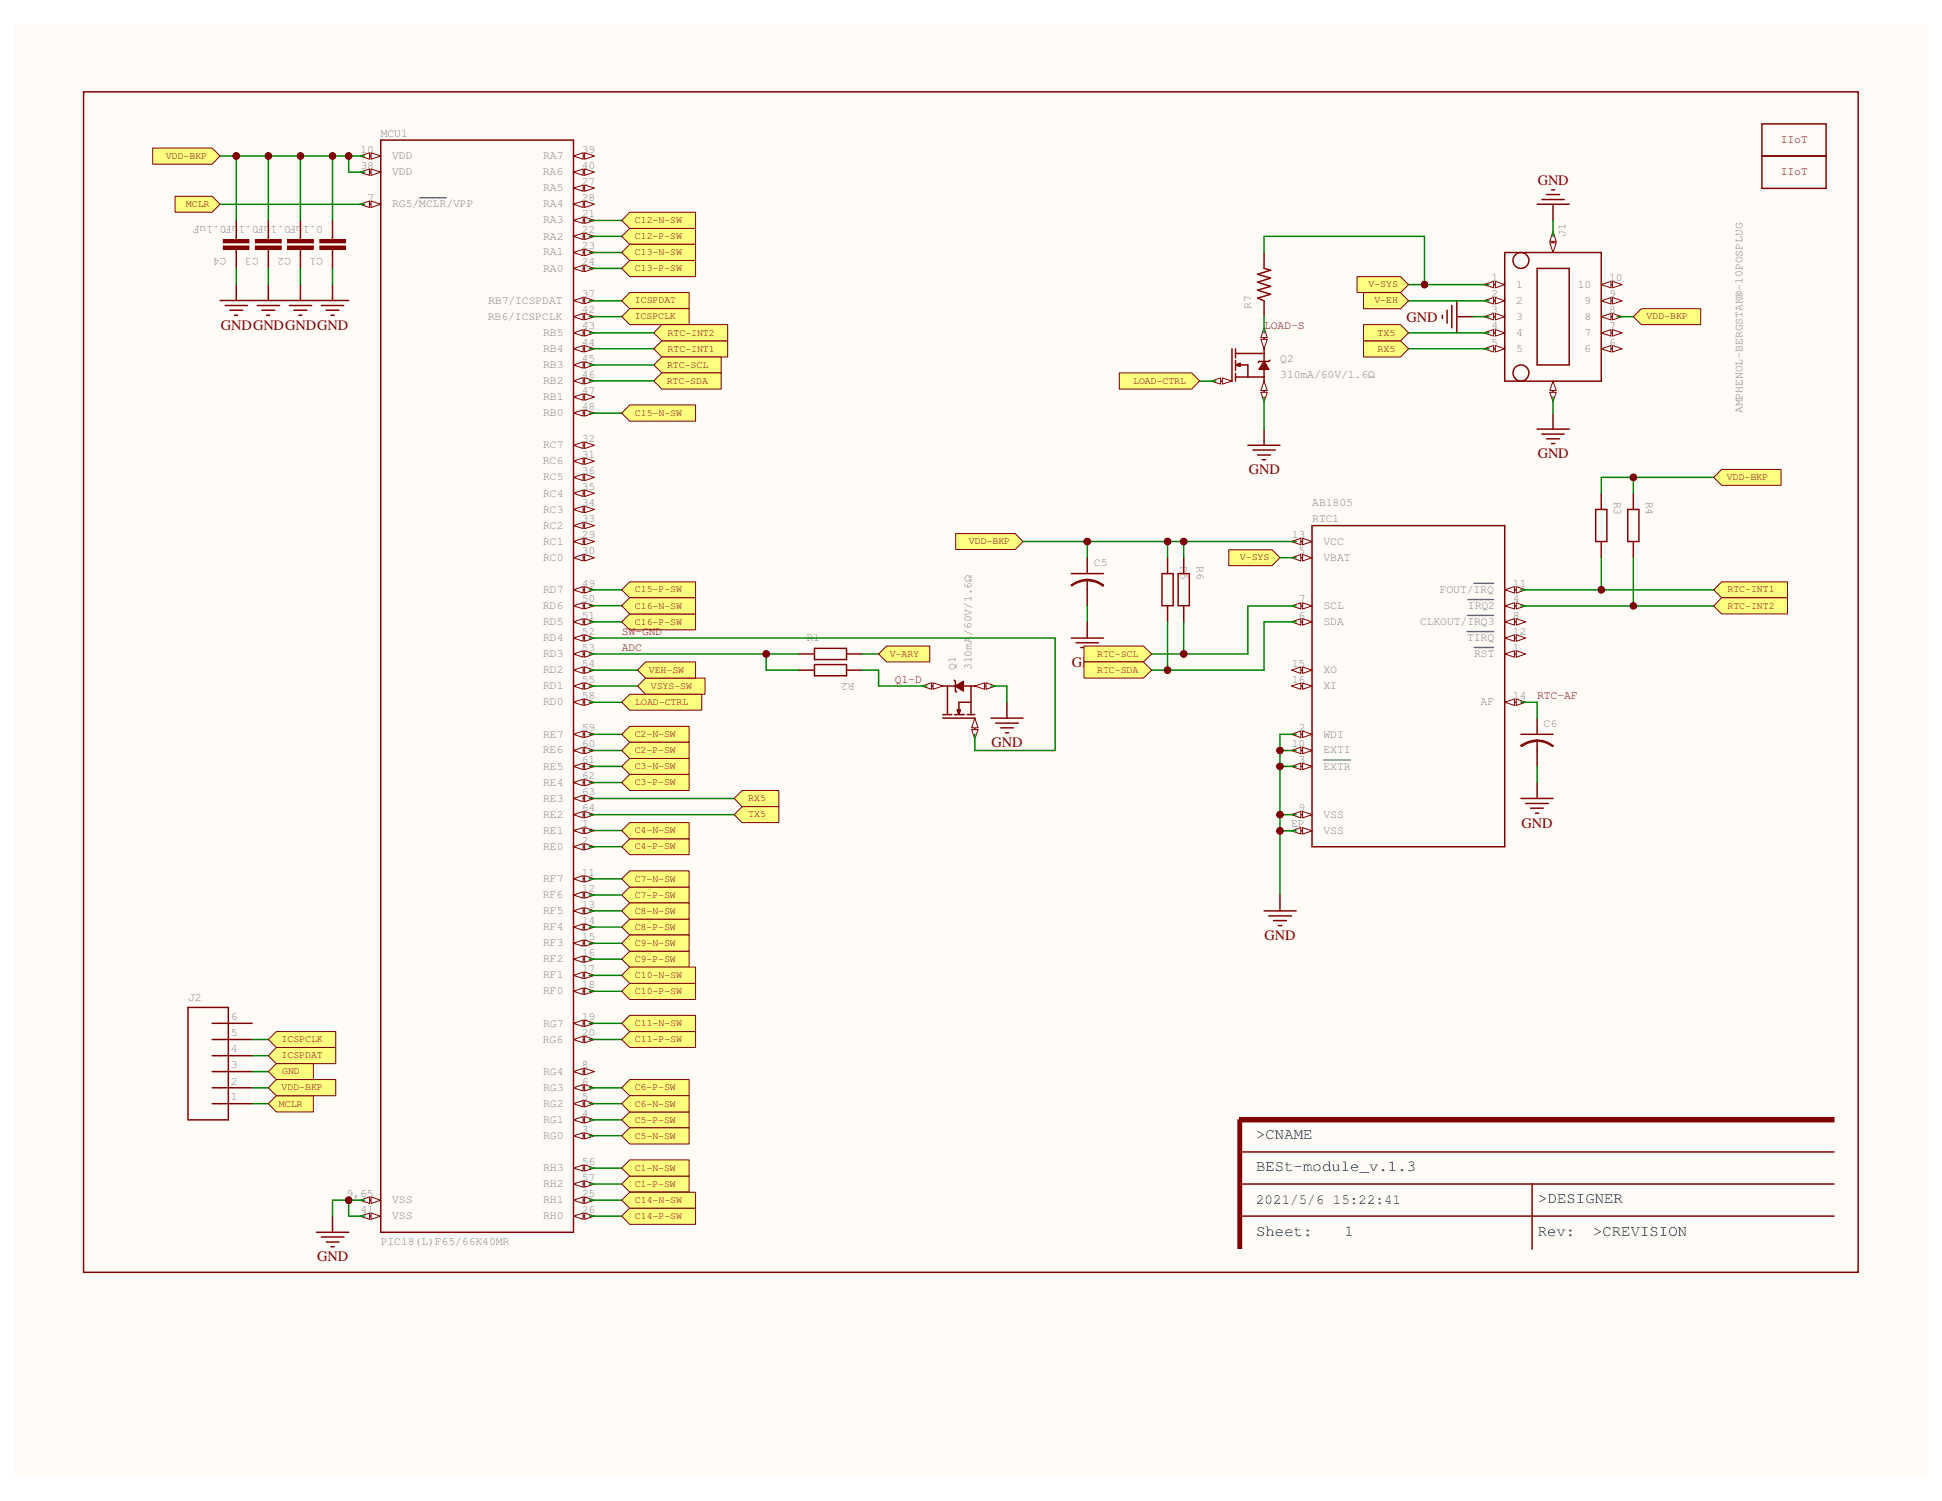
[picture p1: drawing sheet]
<svg xmlns="http://www.w3.org/2000/svg" width="279mm" height="216mm" viewBox="0 0 279 216" stroke-linecap="round" stroke-linejoin="round" font-family="sans-serif">
<defs><g id="words">
<g font-size="2.2" fill="#000080">
<text x="180.7" y="163.9">&gt;CNAME</text>
<text x="180.7" y="168.5">BESt-module_v.1.3</text>
<text x="221.3" y="173.1">&gt;DESIGNER</text>
<text x="180.7" y="177.8">Sheet:</text>
<text x="193.4" y="177.8">1</text>
<text x="221.2" y="177.8">Rev:</text>
<text x="229.2" y="177.8">&gt;CREVISION</text>
</g>
<g font-size="2.1" fill="#800000">
<text x="221.2" y="26.6">GND</text>
<text x="31.8" y="47.4">GNDGNDGNDGND</text>
<text x="202.4" y="46.3">GND</text>
<text x="221.2" y="65.9">GND</text>
<text x="179.7" y="68.2">GND</text>
<text x="154.2" y="95.9">GND</text>
<text x="142.7" y="107.5">GND</text>
<text x="218.9" y="119">GND</text>
<text x="181.9" y="135.2">GND</text>
<text x="45.6" y="181.4">GND</text>
</g>
<text font-size="2" fill="#000080" x="180.7" y="173.2">2021/5/6 15:22:41</text>
<g font-size="1.7" fill="#808080">
<text x="51.9" y="22">10</text>
<text x="54.8" y="19.7">MCU1</text>
<text x="56.4" y="22.9">VDD</text>
<text x="78.1" y="22.9">RA7</text>
<text x="83.7" y="22">39</text>
<text x="51.9" y="24.3">38</text>
<text x="52.9" y="28.9">7</text>
<text x="56.4" y="29.8">RG5/MCLR/VPP</text>
<text x="56.4" y="25.2">VDD</text>
<text x="78.1" y="25.2">RA6</text>
<text x="78.1" y="29.8">RA4</text>
<text x="78.1" y="27.5">RA5</text>
<text x="83.7" y="28.9">28</text>
<text x="83.7" y="26.6">27</text>
<text x="83.7" y="24.3">40</text>
<text x="46.5" y="32.6" transform="rotate(180 46.5 32.6)">0.1uF0.1uF0.1uF0.1uF</text>
<text x="78.1" y="34.5">RA2</text>
<text x="78.1" y="32.1">RA3</text>
<text x="83.7" y="35.9">23</text>
<text x="83.7" y="33.5">22</text>
<text x="83.7" y="31.2">21</text>
<text x="225.3" y="34" transform="rotate(-90 225.3 34)">J1</text>
<text x="32.6" y="37.2" transform="rotate(180 32.6 37.2)">C4</text>
<text x="37.3" y="37.2" transform="rotate(180 37.3 37.2)">C3</text>
<text x="41.9" y="37.2" transform="rotate(180 41.9 37.2)">C2</text>
<text x="46.5" y="37.2" transform="rotate(180 46.5 37.2)">C1</text>
<text x="78.1" y="36.7">RA1</text>
<text x="78.1" y="39.1">RA0</text>
<text x="83.7" y="38.1">24</text>
<text x="214.6" y="40.5">1</text>
<text x="218.1" y="41.4">1</text>
<text x="227" y="41.4">10</text>
<text x="231.5" y="40.5">10</text>
<text x="70.2" y="46">RB6/ICSPCLK</text>
<text x="70.2" y="43.7">RB7/ICSPDAT</text>
<text x="83.7" y="42.8">37</text>
<text x="83.7" y="45.1">42</text>
<text x="83.7" y="47.4">43</text>
<text x="180" y="44.4" transform="rotate(-90 180 44.4)">R7</text>
<text x="214.5" y="45.1">3</text>
<text x="214.6" y="42.8">2</text>
<text x="214.6" y="47.4">4</text>
<text x="218.1" y="43.7">2</text>
<text x="218.1" y="46">3</text>
<text x="227.9" y="43.7">9</text>
<text x="228" y="46">8</text>
<text x="231.5" y="47.4">7</text>
<text x="231.5" y="45.1">8</text>
<text x="231.5" y="42.8">9</text>
<text x="78.1" y="52.9">RB3</text>
<text x="78.1" y="50.6">RB4</text>
<text x="78.1" y="48.3">RB5</text>
<text x="83.7" y="52">45</text>
<text x="83.7" y="49.7">44</text>
<text x="184.2" y="52">Q2</text>
<text x="214.5" y="49.7">5</text>
<text x="218.1" y="48.3">4</text>
<text x="218.1" y="50.6">5</text>
<text x="227.9" y="50.6">6</text>
<text x="228" y="48.3">7</text>
<text x="231.5" y="49.7">6</text>
<text x="78.1" y="57.6">RB1</text>
<text x="78.1" y="55.2">RB2</text>
<text x="78.1" y="59.9">RB0</text>
<text x="83.7" y="56.6">47</text>
<text x="83.7" y="54.3">46</text>
<text x="83.7" y="58.9">48</text>
<text x="184.2" y="54.3">310mA/60V/1.6Ω</text>
<text x="250.7" y="59.4" transform="rotate(-90 250.7 59.4)">AMPHENOL-BERGSTAK®-10POSPLUG</text>
<text x="78.1" y="64.5">RC7</text>
<text x="83.7" y="65.9">31</text>
<text x="83.7" y="63.5">32</text>
<text x="78.1" y="66.8">RC6</text>
<text x="78.1" y="71.4">RC4</text>
<text x="78.1" y="69.1">RC5</text>
<text x="83.7" y="70.5">35</text>
<text x="83.7" y="68.2">36</text>
<text x="78.1" y="76">RC2</text>
<text x="78.1" y="73.7">RC3</text>
<text x="83.7" y="77.4">29</text>
<text x="83.7" y="75.1">33</text>
<text x="83.7" y="72.8">34</text>
<text x="185.8" y="77.4">13</text>
<text x="188.8" y="75.1">RTC1</text>
<text x="188.8" y="72.8">AB1805</text>
<text x="232.2" y="72.1" transform="rotate(90 232.2 72.1)">R3</text>
<text x="236.9" y="72.1" transform="rotate(90 236.9 72.1)">R4</text>
<text x="78.1" y="80.6">RC0</text>
<text x="78.1" y="78.4">RC1</text>
<text x="83.7" y="79.8">30</text>
<text x="157.4" y="81.4">C5</text>
<text x="169.8" y="81.4" transform="rotate(90 169.8 81.4)">R5</text>
<text x="172.2" y="81.4" transform="rotate(90 172.2 81.4)">R6</text>
<text x="186.8" y="79.8">5</text>
<text x="190.4" y="80.6">VBAT</text>
<text x="190.4" y="78.4">VCC</text>
<text x="78.1" y="87.6">RD6</text>
<text x="78.1" y="89.9">RD5</text>
<text x="78.1" y="85.3">RD7</text>
<text x="83.7" y="89">51</text>
<text x="83.7" y="86.7">50</text>
<text x="83.7" y="84.4">49</text>
<text x="186.8" y="89">6</text>
<text x="186.9" y="86.7">7</text>
<text x="190.4" y="89.9">SDA</text>
<text x="190.4" y="87.6">SCL</text>
<text x="204.3" y="89.9">CLKOUT/IRQ3</text>
<text x="207.1" y="85.3">FOUT/IRQ</text>
<text x="211.2" y="87.6">IRQ2</text>
<text x="217.7" y="89">8</text>
<text x="217.7" y="84.4">11</text>
<text x="217.7" y="86.7">4</text>
<text x="78.1" y="94.5">RD3</text>
<text x="78.1" y="92.2">RD4</text>
<text x="83.7" y="95.9">54</text>
<text x="83.7" y="93.6">53</text>
<text x="83.7" y="91.3">52</text>
<text x="116" y="92.2">R1</text>
<text x="185.8" y="95.9">15</text>
<text x="211.1" y="92.2">TIRQ</text>
<text x="212.1" y="94.5">RST</text>
<text x="217.7" y="93.6">1</text>
<text x="217.7" y="91.3">12</text>
<text x="78.1" y="101.5">RD0</text>
<text x="78.1" y="99.1">RD1</text>
<text x="78.1" y="96.8">RD2</text>
<text x="83.7" y="100.5">58</text>
<text x="83.7" y="98.2">55</text>
<text x="122.9" y="98.3" transform="rotate(180 122.9 98.3)">R2</text>
<text x="137.5" y="96.4" transform="rotate(-90 137.5 96.4)">Q1</text>
<text x="139.8" y="96.4" transform="rotate(-90 139.8 96.4)">310mA/60V/1.6Ω</text>
<text x="185.8" y="98.2">16</text>
<text x="190.4" y="96.8">XO</text>
<text x="190.4" y="99.1">XI</text>
<text x="213" y="101.5">AF</text>
<text x="217.7" y="100.5">14</text>
<text x="78.1" y="106.1">RE7</text>
<text x="83.7" y="107.4">60</text>
<text x="83.7" y="105.2">59</text>
<text x="185.8" y="107.4">10</text>
<text x="186.9" y="105.2">2</text>
<text x="190.4" y="106.1">WDI</text>
<text x="222.1" y="104.6">C6</text>
<text x="78.1" y="108.4">RE6</text>
<text x="78.1" y="113">RE4</text>
<text x="78.1" y="110.7">RE5</text>
<text x="83.7" y="112.1">62</text>
<text x="83.7" y="109.8">61</text>
<text x="186.8" y="109.8">3</text>
<text x="190.4" y="108.4">EXTI</text>
<text x="190.4" y="110.7">EXTR</text>
<text x="78.1" y="119.9">RE1</text>
<text x="78.1" y="117.6">RE2</text>
<text x="78.1" y="115.3">RE3</text>
<text x="83.7" y="119">1</text>
<text x="83.7" y="116.7">64</text>
<text x="83.7" y="114.4">63</text>
<text x="185.8" y="119">EP</text>
<text x="186.8" y="116.7">9</text>
<text x="190.4" y="117.6">VSS</text>
<text x="190.4" y="119.9">VSS</text>
<text x="78.1" y="122.3">RE0</text>
<text x="83.7" y="121.3">2</text>
<text x="83.7" y="125.9">11</text>
<text x="78.1" y="129.2">RF6</text>
<text x="78.1" y="131.5">RF5</text>
<text x="78.1" y="126.9">RF7</text>
<text x="83.7" y="130.6">13</text>
<text x="83.7" y="128.3">12</text>
<text x="78.1" y="136.1">RF3</text>
<text x="78.1" y="133.8">RF4</text>
<text x="83.7" y="137.5">16</text>
<text x="83.7" y="135.2">15</text>
<text x="83.7" y="132.9">14</text>
<text x="27.1" y="144">J2</text>
<text x="78.1" y="143">RF0</text>
<text x="78.1" y="140.7">RF1</text>
<text x="78.1" y="138.4">RF2</text>
<text x="83.7" y="142.1">18</text>
<text x="83.7" y="139.8">17</text>
<text x="33.2" y="149.1">5</text>
<text x="33.2" y="146.7">6</text>
<text x="78.1" y="150">RG6</text>
<text x="78.1" y="147.7">RG7</text>
<text x="83.7" y="149.1">20</text>
<text x="83.7" y="146.7">19</text>
<text x="33.2" y="156">2</text>
<text x="33.2" y="153.7">3</text>
<text x="33.2" y="151.3">4</text>
<text x="78.1" y="154.6">RG4</text>
<text x="83.7" y="156">6</text>
<text x="83.7" y="153.7">8</text>
<text x="33.2" y="158.3">1</text>
<text x="78.1" y="161.5">RG1</text>
<text x="78.1" y="159.2">RG2</text>
<text x="78.1" y="156.9">RG3</text>
<text x="83.7" y="160.6">4</text>
<text x="83.7" y="158.3">5</text>
<text x="78.1" y="163.8">RG0</text>
<text x="83.7" y="162.9">3</text>
<text x="83.7" y="167.5">56</text>
<text x="49.9" y="172.2">9,65</text>
<text x="56.4" y="173.1">VSS</text>
<text x="78.1" y="173.1">RH1</text>
<text x="78.1" y="170.8">RH2</text>
<text x="78.1" y="168.4">RH3</text>
<text x="83.7" y="172.2">25</text>
<text x="83.7" y="169.8">57</text>
<text x="51.9" y="174.5">41</text>
<text x="54.8" y="179.1">PIC18(L)F65/66K40MR</text>
<text x="56.4" y="175.4">VSS</text>
<text x="78.1" y="175.4">RH0</text>
<text x="83.7" y="174.5">26</text>
</g>
<g font-size="1.7" fill="#800000">
<text x="256.2" y="20.6">IIoT</text>
<text x="256.2" y="25.2">IIoT</text>
<text x="181.9" y="47.4">LOAD-S</text>
<text x="89.5" y="91.3">SW-GND</text>
<text x="89.5" y="93.6">ADC</text>
<text x="128.7" y="98.2">Q1-D</text>
<text x="221.1" y="100.5">RTC-AF</text>
</g>
<g font-size="1.4" fill="#800000">
<text x="23.9" y="22.9">VDD-BKP</text>
<text x="26.8" y="29.8">MCLR</text>
<text x="91.4" y="34.4">C12-P-SW</text>
<text x="91.4" y="32.1">C12-N-SW</text>
<text x="91.4" y="39">C13-P-SW</text>
<text x="91.4" y="36.7">C13-N-SW</text>
<text x="196.9" y="41.3">V-SYS</text>
<text x="91.3" y="45.9">ICSPCLK</text>
<text x="91.4" y="43.6">ICSPDAT</text>
<text x="197.7" y="43.6">V-EH</text>
<text x="236.9" y="45.9">VDD-BKP</text>
<text x="96" y="52.9">RTC-SCL</text>
<text x="96.1" y="50.6">RTC-INT1</text>
<text x="96.1" y="48.3">RTC-INT2</text>
<text x="198.2" y="50.6">RX5</text>
<text x="198.2" y="48.3">TX5</text>
<text x="91.4" y="59.8">C15-N-SW</text>
<text x="95.9" y="55.2">RTC-SDA</text>
<text x="163" y="55.2">LOAD-CTRL</text>
<text x="248.5" y="69">VDD-BKP</text>
<text x="139.4" y="78.3">VDD-BKP</text>
<text x="178.4" y="80.6">V-SYS</text>
<text x="91.4" y="85.2">C15-P-SW</text>
<text x="91.4" y="89.8">C16-P-SW</text>
<text x="91.4" y="87.5">C16-N-SW</text>
<text x="248.5" y="85.2">RTC-INT1</text>
<text x="248.5" y="87.5">RTC-INT2</text>
<text x="128" y="94.5">V-ARY</text>
<text x="157.9" y="94.5">RTC-SCL</text>
<text x="91.4" y="101.4">LOAD-CTRL</text>
<text x="93.3" y="96.8">VEH-SW</text>
<text x="93.6" y="99.1">VSYS-SW</text>
<text x="157.9" y="96.8">RTC-SDA</text>
<text x="91.3" y="106">C2-N-SW</text>
<text x="91.3" y="112.9">C3-P-SW</text>
<text x="91.3" y="110.7">C3-N-SW</text>
<text x="91.3" y="108.3">C2-P-SW</text>
<text x="91.3" y="119.9">C4-N-SW</text>
<text x="107.7" y="115.3">RX5</text>
<text x="107.7" y="117.6">TX5</text>
<text x="91.3" y="122.2">C4-P-SW</text>
<text x="91.3" y="129.1">C7-P-SW</text>
<text x="91.3" y="126.8">C7-N-SW</text>
<text x="91.3" y="131.4">C8-N-SW</text>
<text x="91.3" y="133.7">C8-P-SW</text>
<text x="91.3" y="136.1">C9-N-SW</text>
<text x="91.3" y="138.3">C9-P-SW</text>
<text x="91.4" y="143">C10-P-SW</text>
<text x="91.4" y="140.7">C10-N-SW</text>
<text x="40.5" y="149.9">ICSPCLK</text>
<text x="91.4" y="149.9">C11-P-SW</text>
<text x="91.4" y="147.6">C11-N-SW</text>
<text x="40.5" y="152.2">ICSPDAT</text>
<text x="40.6" y="154.5">GND</text>
<text x="40.1" y="159.2">MCLR</text>
<text x="40.5" y="156.8">VDD-BKP</text>
<text x="91.3" y="161.5">C5-P-SW</text>
<text x="91.3" y="156.8">C6-P-SW</text>
<text x="91.3" y="159.2">C6-N-SW</text>
<text x="91.3" y="163.8">C5-N-SW</text>
<text x="91.3" y="170.7">C1-P-SW</text>
<text x="91.3" y="168.4">C1-N-SW</text>
<text x="91.4" y="173">C14-N-SW</text>
<text x="91.4" y="175.3">C14-P-SW</text>
</g>
</g></defs>
<g fill="#fffcf8">
<path d="M2.1 3.5h275.2v208.9h-275.2z" fill-rule="evenodd"/>
<path d="M2.1 3.5h275.2v208.9h-275.2z" fill-rule="evenodd"/>
</g>
<circle cx="34" cy="22.4" r=".46" fill="#000080"/>
<circle cx="34" cy="22.4" r=".46" fill="none" stroke="#000080" stroke-width=".14"/>
<circle cx="38.6" cy="22.4" r=".46" fill="#000080"/>
<circle cx="38.6" cy="22.4" r=".46" fill="none" stroke="#000080" stroke-width=".14"/>
<circle cx="43.2" cy="22.4" r=".46" fill="#000080"/>
<circle cx="43.2" cy="22.4" r=".46" fill="none" stroke="#000080" stroke-width=".14"/>
<circle cx="47.8" cy="22.4" r=".46" fill="#000080"/>
<circle cx="47.8" cy="22.4" r=".46" fill="none" stroke="#000080" stroke-width=".14"/>
<circle cx="50.2" cy="172.6" r=".46" fill="#000080"/>
<circle cx="50.2" cy="172.6" r=".46" fill="none" stroke="#000080" stroke-width=".14"/>
<circle cx="50.2" cy="22.4" r=".46" fill="#000080"/>
<circle cx="50.2" cy="22.4" r=".46" fill="none" stroke="#000080" stroke-width=".14"/>
<circle cx="110.2" cy="94.1" r=".46" fill="#000080"/>
<circle cx="110.2" cy="94.1" r=".46" fill="none" stroke="#000080" stroke-width=".14"/>
<circle cx="156.4" cy="77.9" r=".46" fill="#000080"/>
<circle cx="156.4" cy="77.9" r=".46" fill="none" stroke="#000080" stroke-width=".14"/>
<circle cx="168" cy="96.4" r=".46" fill="#000080"/>
<circle cx="168" cy="96.4" r=".46" fill="none" stroke="#000080" stroke-width=".14"/>
<circle cx="168" cy="77.9" r=".46" fill="#000080"/>
<circle cx="168" cy="77.9" r=".46" fill="none" stroke="#000080" stroke-width=".14"/>
<circle cx="170.3" cy="94.1" r=".46" fill="#000080"/>
<circle cx="170.3" cy="94.1" r=".46" fill="none" stroke="#000080" stroke-width=".14"/>
<circle cx="170.3" cy="77.9" r=".46" fill="#000080"/>
<circle cx="170.3" cy="77.9" r=".46" fill="none" stroke="#000080" stroke-width=".14"/>
<circle cx="184.1" cy="119.5" r=".46" fill="#000080"/>
<circle cx="184.1" cy="119.5" r=".46" fill="none" stroke="#000080" stroke-width=".14"/>
<circle cx="184.1" cy="117.2" r=".46" fill="#000080"/>
<circle cx="184.1" cy="117.2" r=".46" fill="none" stroke="#000080" stroke-width=".14"/>
<circle cx="184.1" cy="110.2" r=".46" fill="#000080"/>
<circle cx="184.1" cy="110.2" r=".46" fill="none" stroke="#000080" stroke-width=".14"/>
<circle cx="184.1" cy="107.9" r=".46" fill="#000080"/>
<circle cx="184.1" cy="107.9" r=".46" fill="none" stroke="#000080" stroke-width=".14"/>
<circle cx="205" cy="40.9" r=".46" fill="#000080"/>
<circle cx="205" cy="40.9" r=".46" fill="none" stroke="#000080" stroke-width=".14"/>
<circle cx="230.4" cy="84.8" r=".46" fill="#000080"/>
<circle cx="230.4" cy="84.8" r=".46" fill="none" stroke="#000080" stroke-width=".14"/>
<circle cx="235" cy="87.1" r=".46" fill="#000080"/>
<circle cx="235" cy="87.1" r=".46" fill="none" stroke="#000080" stroke-width=".14"/>
<circle cx="235" cy="68.7" r=".46" fill="#000080"/>
<circle cx="235" cy="68.7" r=".46" fill="none" stroke="#000080" stroke-width=".14"/>
<path d="M178.4 174.9h85.5M178.4 170.3h85.5M178.4 165.7h85.5M179.5 161.1h-1.1v1.1M220.4 170.3v9.4" fill="none" stroke="#800000" stroke-width=".21"/>
<path d="M178.1 161.1h.5v18.5h-.5z" fill-rule="evenodd" fill="#800000"/>
<path d="M178.1 161.1h.5v18.5h-.5z" fill="none" stroke="#800000" stroke-width=".14"/>
<path d="M178.4 160.8h85.5v.6h-85.5z" fill-rule="evenodd" fill="#800000"/>
<path d="M178.4 160.8h85.5v.6h-85.5z" fill="none" stroke="#800000" stroke-width=".14"/>
<path d="M12 13.2h255.3v169.8h-255.3zM54.8 20.2h27.7v157h-27.7zM82.5 36.3h2.3" fill="none" stroke="#800000" stroke-width=".21"/>
<path d="M82.5 36.3l1.4-.4v.9z" fill="#f8fcff"/>
<path d="M82.5 36.3l1.4-.4v.9z" fill="none" stroke="#800000" stroke-width=".14"/>
<path d="M84.1 35.9l1.4 .4-1.4 .5z" fill="#f8fcff"/>
<path d="M84.1 35.9l1.4 .4-1.4 .5z" fill="none" stroke="#800000" stroke-width=".14"/>
<path d="M82.5 34h2.3" fill="none" stroke="#800000" stroke-width=".21"/>
<path d="M82.5 34l1.4-.5v1z" fill="#f8fcff"/>
<path d="M82.5 34l1.4-.5v1z" fill="none" stroke="#800000" stroke-width=".14"/>
<path d="M84.1 33.5l1.4 .5-1.4 .5z" fill="#f8fcff"/>
<path d="M84.1 33.5l1.4 .5-1.4 .5z" fill="none" stroke="#800000" stroke-width=".14"/>
<path d="M82.5 31.7h2.3" fill="none" stroke="#800000" stroke-width=".21"/>
<path d="M82.5 31.7l1.4-.5v.9z" fill="#f8fcff"/>
<path d="M82.5 31.7l1.4-.5v.9z" fill="none" stroke="#800000" stroke-width=".14"/>
<path d="M84.1 31.2l1.4 .5-1.4 .4z" fill="#f8fcff"/>
<path d="M84.1 31.2l1.4 .5-1.4 .4z" fill="none" stroke="#800000" stroke-width=".14"/>
<path d="M82.5 29.4h2.3" fill="none" stroke="#800000" stroke-width=".21"/>
<path d="M82.5 29.4l1.4-.5v.9z" fill="#f8fcff"/>
<path d="M82.5 29.4l1.4-.5v.9z" fill="none" stroke="#800000" stroke-width=".14"/>
<path d="M84.1 28.9l1.4 .5-1.4 .4z" fill="#f8fcff"/>
<path d="M84.1 28.9l1.4 .5-1.4 .4z" fill="none" stroke="#800000" stroke-width=".14"/>
<path d="M82.5 27.1h2.3" fill="none" stroke="#800000" stroke-width=".21"/>
<path d="M82.5 27.1l1.4-.5v.9z" fill="#f8fcff"/>
<path d="M82.5 27.1l1.4-.5v.9z" fill="none" stroke="#800000" stroke-width=".14"/>
<path d="M84.1 26.6l1.4 .5-1.4 .4z" fill="#f8fcff"/>
<path d="M84.1 26.6l1.4 .5-1.4 .4z" fill="none" stroke="#800000" stroke-width=".14"/>
<path d="M82.5 24.8h2.3" fill="none" stroke="#800000" stroke-width=".21"/>
<path d="M82.5 24.8l1.4-.5v.9z" fill="#f8fcff"/>
<path d="M82.5 24.8l1.4-.5v.9z" fill="none" stroke="#800000" stroke-width=".14"/>
<path d="M84.1 24.3l1.4 .5-1.4 .4z" fill="#f8fcff"/>
<path d="M84.1 24.3l1.4 .5-1.4 .4z" fill="none" stroke="#800000" stroke-width=".14"/>
<path d="M82.5 22.4h2.3" fill="none" stroke="#800000" stroke-width=".21"/>
<path d="M82.5 22.4l1.4-.4v.9z" fill="#f8fcff"/>
<path d="M82.5 22.4l1.4-.4v.9z" fill="none" stroke="#800000" stroke-width=".14"/>
<path d="M84.1 22l1.4 .4-1.4 .5z" fill="#f8fcff"/>
<path d="M84.1 22l1.4 .4-1.4 .5z" fill="none" stroke="#800000" stroke-width=".14"/>
<path d="M82.5 57.1h2.3" fill="none" stroke="#800000" stroke-width=".21"/>
<path d="M82.5 57.1l1.4-.5v1z" fill="#f8fcff"/>
<path d="M82.5 57.1l1.4-.5v1z" fill="none" stroke="#800000" stroke-width=".14"/>
<path d="M84.1 56.6l1.4 .5-1.4 .5z" fill="#f8fcff"/>
<path d="M84.1 56.6l1.4 .5-1.4 .5z" fill="none" stroke="#800000" stroke-width=".14"/>
<path d="M82.5 54.8h2.3" fill="none" stroke="#800000" stroke-width=".21"/>
<path d="M82.5 54.8l1.4-.5v.9z" fill="#f8fcff"/>
<path d="M82.5 54.8l1.4-.5v.9z" fill="none" stroke="#800000" stroke-width=".14"/>
<path d="M84.1 54.3l1.4 .5-1.4 .4z" fill="#f8fcff"/>
<path d="M84.1 54.3l1.4 .5-1.4 .4z" fill="none" stroke="#800000" stroke-width=".14"/>
<path d="M82.5 52.5h2.3" fill="none" stroke="#800000" stroke-width=".21"/>
<path d="M82.5 52.5l1.4-.5v1z" fill="#f8fcff"/>
<path d="M82.5 52.5l1.4-.5v1z" fill="none" stroke="#800000" stroke-width=".14"/>
<path d="M84.1 52l1.4 .5-1.4 .5z" fill="#f8fcff"/>
<path d="M84.1 52l1.4 .5-1.4 .5z" fill="none" stroke="#800000" stroke-width=".14"/>
<path d="M82.5 50.2h2.3" fill="none" stroke="#800000" stroke-width=".21"/>
<path d="M82.5 50.2l1.4-.5v.9z" fill="#f8fcff"/>
<path d="M82.5 50.2l1.4-.5v.9z" fill="none" stroke="#800000" stroke-width=".14"/>
<path d="M84.1 49.7l1.4 .5-1.4 .4z" fill="#f8fcff"/>
<path d="M84.1 49.7l1.4 .5-1.4 .4z" fill="none" stroke="#800000" stroke-width=".14"/>
<path d="M82.5 47.9h2.3" fill="none" stroke="#800000" stroke-width=".21"/>
<path d="M82.5 47.9l1.4-.5v.9z" fill="#f8fcff"/>
<path d="M82.5 47.9l1.4-.5v.9z" fill="none" stroke="#800000" stroke-width=".14"/>
<path d="M84.1 47.4l1.4 .5-1.4 .4z" fill="#f8fcff"/>
<path d="M84.1 47.4l1.4 .5-1.4 .4z" fill="none" stroke="#800000" stroke-width=".14"/>
<path d="M82.5 45.6h2.3" fill="none" stroke="#800000" stroke-width=".21"/>
<path d="M82.5 45.6l1.4-.5v.9z" fill="#f8fcff"/>
<path d="M82.5 45.6l1.4-.5v.9z" fill="none" stroke="#800000" stroke-width=".14"/>
<path d="M84.1 45.1l1.4 .5-1.4 .4z" fill="#f8fcff"/>
<path d="M84.1 45.1l1.4 .5-1.4 .4z" fill="none" stroke="#800000" stroke-width=".14"/>
<path d="M82.5 43.2h2.3" fill="none" stroke="#800000" stroke-width=".21"/>
<path d="M82.5 43.2l1.4-.4v.9z" fill="#f8fcff"/>
<path d="M82.5 43.2l1.4-.4v.9z" fill="none" stroke="#800000" stroke-width=".14"/>
<path d="M84.1 42.8l1.4 .4-1.4 .5z" fill="#f8fcff"/>
<path d="M84.1 42.8l1.4 .4-1.4 .5z" fill="none" stroke="#800000" stroke-width=".14"/>
<path d="M82.5 59.4h2.3" fill="none" stroke="#800000" stroke-width=".21"/>
<path d="M82.5 59.4l1.4-.4v.9z" fill="#f8fcff"/>
<path d="M82.5 59.4l1.4-.4v.9z" fill="none" stroke="#800000" stroke-width=".14"/>
<path d="M84.1 59l1.4 .4-1.4 .5z" fill="#f8fcff"/>
<path d="M84.1 59l1.4 .4-1.4 .5z" fill="none" stroke="#800000" stroke-width=".14"/>
<path d="M82.5 38.6h2.3" fill="none" stroke="#800000" stroke-width=".21"/>
<path d="M82.5 38.6l1.4-.5v1z" fill="#f8fcff"/>
<path d="M82.5 38.6l1.4-.5v1z" fill="none" stroke="#800000" stroke-width=".14"/>
<path d="M84.1 38.1l1.4 .5-1.4 .5z" fill="#f8fcff"/>
<path d="M84.1 38.1l1.4 .5-1.4 .5z" fill="none" stroke="#800000" stroke-width=".14"/>
<path d="M82.5 80.2h2.3" fill="none" stroke="#800000" stroke-width=".21"/>
<path d="M82.5 80.2l1.4-.4v.9z" fill="#f8fcff"/>
<path d="M82.5 80.2l1.4-.4v.9z" fill="none" stroke="#800000" stroke-width=".14"/>
<path d="M84.1 79.8l1.4 .4-1.4 .5z" fill="#f8fcff"/>
<path d="M84.1 79.8l1.4 .4-1.4 .5z" fill="none" stroke="#800000" stroke-width=".14"/>
<path d="M82.5 77.9h2.3" fill="none" stroke="#800000" stroke-width=".21"/>
<path d="M82.5 77.9l1.4-.5v1z" fill="#f8fcff"/>
<path d="M82.5 77.9l1.4-.5v1z" fill="none" stroke="#800000" stroke-width=".14"/>
<path d="M84.1 77.4l1.4 .5-1.4 .5z" fill="#f8fcff"/>
<path d="M84.1 77.4l1.4 .5-1.4 .5z" fill="none" stroke="#800000" stroke-width=".14"/>
<path d="M82.5 75.6h2.3" fill="none" stroke="#800000" stroke-width=".21"/>
<path d="M82.5 75.6l1.4-.5v.9z" fill="#f8fcff"/>
<path d="M82.5 75.6l1.4-.5v.9z" fill="none" stroke="#800000" stroke-width=".14"/>
<path d="M84.1 75.1l1.4 .5-1.4 .4z" fill="#f8fcff"/>
<path d="M84.1 75.1l1.4 .5-1.4 .4z" fill="none" stroke="#800000" stroke-width=".14"/>
<path d="M82.5 73.3h2.3" fill="none" stroke="#800000" stroke-width=".21"/>
<path d="M82.5 73.3l1.4-.5v.9z" fill="#f8fcff"/>
<path d="M82.5 73.3l1.4-.5v.9z" fill="none" stroke="#800000" stroke-width=".14"/>
<path d="M84.1 72.8l1.4 .5-1.4 .4z" fill="#f8fcff"/>
<path d="M84.1 72.8l1.4 .5-1.4 .4z" fill="none" stroke="#800000" stroke-width=".14"/>
<path d="M82.5 71h2.3" fill="none" stroke="#800000" stroke-width=".21"/>
<path d="M82.5 71l1.4-.5v.9z" fill="#f8fcff"/>
<path d="M82.5 71l1.4-.5v.9z" fill="none" stroke="#800000" stroke-width=".14"/>
<path d="M84.1 70.5l1.4 .5-1.4 .4z" fill="#f8fcff"/>
<path d="M84.1 70.5l1.4 .5-1.4 .4z" fill="none" stroke="#800000" stroke-width=".14"/>
<path d="M82.5 68.7h2.3" fill="none" stroke="#800000" stroke-width=".21"/>
<path d="M82.5 68.7l1.4-.5v.9z" fill="#f8fcff"/>
<path d="M82.5 68.7l1.4-.5v.9z" fill="none" stroke="#800000" stroke-width=".14"/>
<path d="M84.1 68.2l1.4 .5-1.4 .4z" fill="#f8fcff"/>
<path d="M84.1 68.2l1.4 .5-1.4 .4z" fill="none" stroke="#800000" stroke-width=".14"/>
<path d="M82.5 66.3h2.3" fill="none" stroke="#800000" stroke-width=".21"/>
<path d="M82.5 66.3l1.4-.4v.9z" fill="#f8fcff"/>
<path d="M82.5 66.3l1.4-.4v.9z" fill="none" stroke="#800000" stroke-width=".14"/>
<path d="M84.1 65.9l1.4 .4-1.4 .5z" fill="#f8fcff"/>
<path d="M84.1 65.9l1.4 .4-1.4 .5z" fill="none" stroke="#800000" stroke-width=".14"/>
<path d="M82.5 64.1h2.3" fill="none" stroke="#800000" stroke-width=".21"/>
<path d="M82.5 64.1l1.4-.5v.9z" fill="#f8fcff"/>
<path d="M82.5 64.1l1.4-.5v.9z" fill="none" stroke="#800000" stroke-width=".14"/>
<path d="M84.1 63.6l1.4 .5-1.4 .4z" fill="#f8fcff"/>
<path d="M84.1 63.6l1.4 .5-1.4 .4z" fill="none" stroke="#800000" stroke-width=".14"/>
<path d="M52.5 29.4h2.3" fill="none" stroke="#800000" stroke-width=".21"/>
<path d="M53.4 28.9l1.4 .5-1.4 .4z" fill="#f8fcff"/>
<path d="M53.4 28.9l1.4 .5-1.4 .4z" fill="none" stroke="#800000" stroke-width=".14"/>
<path d="M51.8 29.4l1.4-.5v.9z" fill="#f8fcff"/>
<path d="M51.8 29.4l1.4-.5v.9z" fill="none" stroke="#800000" stroke-width=".14"/>
<path d="M60.3 28.4h3.9" fill="none" stroke="#808080" stroke-width=".21"/>
<path d="M52.5 22.4h2.3" fill="none" stroke="#800000" stroke-width=".21"/>
<path d="M53.4 22l1.4 .4-1.4 .5z" fill="#f8fcff"/>
<path d="M53.4 22l1.4 .4-1.4 .5z" fill="none" stroke="#800000" stroke-width=".14"/>
<path d="M51.8 22.4l1.4-.4v.9z" fill="#f8fcff"/>
<path d="M51.8 22.4l1.4-.4v.9z" fill="none" stroke="#800000" stroke-width=".14"/>
<path d="M52.5 172.6h2.3" fill="none" stroke="#800000" stroke-width=".21"/>
<path d="M53.4 172.2l1.4 .4-1.4 .5z" fill="#f8fcff"/>
<path d="M53.4 172.2l1.4 .4-1.4 .5z" fill="none" stroke="#800000" stroke-width=".14"/>
<path d="M51.8 172.6l1.4-.4v.9z" fill="#f8fcff"/>
<path d="M51.8 172.6l1.4-.4v.9z" fill="none" stroke="#800000" stroke-width=".14"/>
<path d="M52.5 174.9h2.3" fill="none" stroke="#800000" stroke-width=".21"/>
<path d="M53.4 174.5l1.4 .4-1.4 .5z" fill="#f8fcff"/>
<path d="M53.4 174.5l1.4 .4-1.4 .5z" fill="none" stroke="#800000" stroke-width=".14"/>
<path d="M51.8 174.9l1.4-.4v.9z" fill="#f8fcff"/>
<path d="M51.8 174.9l1.4-.4v.9z" fill="none" stroke="#800000" stroke-width=".14"/>
<path d="M82.5 101h2.3" fill="none" stroke="#800000" stroke-width=".21"/>
<path d="M82.5 101l1.4-.5v1z" fill="#f8fcff"/>
<path d="M82.5 101l1.4-.5v1z" fill="none" stroke="#800000" stroke-width=".14"/>
<path d="M84.1 100.5l1.4 .5-1.4 .5z" fill="#f8fcff"/>
<path d="M84.1 100.5l1.4 .5-1.4 .5z" fill="none" stroke="#800000" stroke-width=".14"/>
<path d="M82.5 98.7h2.3" fill="none" stroke="#800000" stroke-width=".21"/>
<path d="M82.5 98.7l1.4-.5v.9z" fill="#f8fcff"/>
<path d="M82.5 98.7l1.4-.5v.9z" fill="none" stroke="#800000" stroke-width=".14"/>
<path d="M84.1 98.2l1.4 .5-1.4 .4z" fill="#f8fcff"/>
<path d="M84.1 98.2l1.4 .5-1.4 .4z" fill="none" stroke="#800000" stroke-width=".14"/>
<path d="M82.5 96.4h2.3" fill="none" stroke="#800000" stroke-width=".21"/>
<path d="M82.5 96.4l1.4-.5v1z" fill="#f8fcff"/>
<path d="M82.5 96.4l1.4-.5v1z" fill="none" stroke="#800000" stroke-width=".14"/>
<path d="M84.1 95.9l1.4 .5-1.4 .5z" fill="#f8fcff"/>
<path d="M84.1 95.9l1.4 .5-1.4 .5z" fill="none" stroke="#800000" stroke-width=".14"/>
<path d="M82.5 94.1h2.3" fill="none" stroke="#800000" stroke-width=".21"/>
<path d="M82.5 94.1l1.4-.5v.9z" fill="#f8fcff"/>
<path d="M82.5 94.1l1.4-.5v.9z" fill="none" stroke="#800000" stroke-width=".14"/>
<path d="M84.1 93.6l1.4 .5-1.4 .4z" fill="#f8fcff"/>
<path d="M84.1 93.6l1.4 .5-1.4 .4z" fill="none" stroke="#800000" stroke-width=".14"/>
<path d="M82.5 91.8h2.3" fill="none" stroke="#800000" stroke-width=".21"/>
<path d="M82.5 91.8l1.4-.5v.9z" fill="#f8fcff"/>
<path d="M82.5 91.8l1.4-.5v.9z" fill="none" stroke="#800000" stroke-width=".14"/>
<path d="M84.1 91.3l1.4 .5-1.4 .4z" fill="#f8fcff"/>
<path d="M84.1 91.3l1.4 .5-1.4 .4z" fill="none" stroke="#800000" stroke-width=".14"/>
<path d="M82.5 89.5h2.3" fill="none" stroke="#800000" stroke-width=".21"/>
<path d="M82.5 89.5l1.4-.5v.9z" fill="#f8fcff"/>
<path d="M82.5 89.5l1.4-.5v.9z" fill="none" stroke="#800000" stroke-width=".14"/>
<path d="M84.1 89l1.4 .5-1.4 .4z" fill="#f8fcff"/>
<path d="M84.1 89l1.4 .5-1.4 .4z" fill="none" stroke="#800000" stroke-width=".14"/>
<path d="M82.5 87.1h2.3" fill="none" stroke="#800000" stroke-width=".21"/>
<path d="M82.5 87.1l1.4-.4v.9z" fill="#f8fcff"/>
<path d="M82.5 87.1l1.4-.4v.9z" fill="none" stroke="#800000" stroke-width=".14"/>
<path d="M84.1 86.7l1.4 .4-1.4 .5z" fill="#f8fcff"/>
<path d="M84.1 86.7l1.4 .4-1.4 .5z" fill="none" stroke="#800000" stroke-width=".14"/>
<path d="M82.5 84.8h2.3" fill="none" stroke="#800000" stroke-width=".21"/>
<path d="M82.5 84.8l1.4-.4v.9z" fill="#f8fcff"/>
<path d="M82.5 84.8l1.4-.4v.9z" fill="none" stroke="#800000" stroke-width=".14"/>
<path d="M84.1 84.4l1.4 .4-1.4 .5z" fill="#f8fcff"/>
<path d="M84.1 84.4l1.4 .4-1.4 .5z" fill="none" stroke="#800000" stroke-width=".14"/>
<path d="M52.5 24.8h2.3" fill="none" stroke="#800000" stroke-width=".21"/>
<path d="M53.4 24.3l1.4 .5-1.4 .4z" fill="#f8fcff"/>
<path d="M53.4 24.3l1.4 .5-1.4 .4z" fill="none" stroke="#800000" stroke-width=".14"/>
<path d="M51.8 24.8l1.4-.5v.9z" fill="#f8fcff"/>
<path d="M51.8 24.8l1.4-.5v.9z" fill="none" stroke="#800000" stroke-width=".14"/>
<path d="M82.5 121.8h2.3" fill="none" stroke="#800000" stroke-width=".21"/>
<path d="M82.5 121.8l1.4-.5v1z" fill="#f8fcff"/>
<path d="M82.5 121.8l1.4-.5v1z" fill="none" stroke="#800000" stroke-width=".14"/>
<path d="M84.1 121.3l1.4 .5-1.4 .5z" fill="#f8fcff"/>
<path d="M84.1 121.3l1.4 .5-1.4 .5z" fill="none" stroke="#800000" stroke-width=".14"/>
<path d="M82.5 119.5h2.3" fill="none" stroke="#800000" stroke-width=".21"/>
<path d="M82.5 119.5l1.4-.5v.9z" fill="#f8fcff"/>
<path d="M82.5 119.5l1.4-.5v.9z" fill="none" stroke="#800000" stroke-width=".14"/>
<path d="M84.1 119l1.4 .5-1.4 .4z" fill="#f8fcff"/>
<path d="M84.1 119l1.4 .5-1.4 .4z" fill="none" stroke="#800000" stroke-width=".14"/>
<path d="M82.5 117.2h2.3" fill="none" stroke="#800000" stroke-width=".21"/>
<path d="M82.5 117.2l1.4-.5v.9z" fill="#f8fcff"/>
<path d="M82.5 117.2l1.4-.5v.9z" fill="none" stroke="#800000" stroke-width=".14"/>
<path d="M84.1 116.7l1.4 .5-1.4 .4z" fill="#f8fcff"/>
<path d="M84.1 116.7l1.4 .5-1.4 .4z" fill="none" stroke="#800000" stroke-width=".14"/>
<path d="M82.5 114.9h2.3" fill="none" stroke="#800000" stroke-width=".21"/>
<path d="M82.5 114.9l1.4-.5v.9z" fill="#f8fcff"/>
<path d="M82.5 114.9l1.4-.5v.9z" fill="none" stroke="#800000" stroke-width=".14"/>
<path d="M84.1 114.4l1.4 .5-1.4 .4z" fill="#f8fcff"/>
<path d="M84.1 114.4l1.4 .5-1.4 .4z" fill="none" stroke="#800000" stroke-width=".14"/>
<path d="M82.5 112.6h2.3" fill="none" stroke="#800000" stroke-width=".21"/>
<path d="M82.5 112.6l1.4-.5v.9z" fill="#f8fcff"/>
<path d="M82.5 112.6l1.4-.5v.9z" fill="none" stroke="#800000" stroke-width=".14"/>
<path d="M84.1 112.1l1.4 .5-1.4 .4z" fill="#f8fcff"/>
<path d="M84.1 112.1l1.4 .5-1.4 .4z" fill="none" stroke="#800000" stroke-width=".14"/>
<path d="M82.5 110.2h2.3" fill="none" stroke="#800000" stroke-width=".21"/>
<path d="M82.5 110.2l1.4-.4v.9z" fill="#f8fcff"/>
<path d="M82.5 110.2l1.4-.4v.9z" fill="none" stroke="#800000" stroke-width=".14"/>
<path d="M84.1 109.8l1.4 .4-1.4 .5z" fill="#f8fcff"/>
<path d="M84.1 109.8l1.4 .4-1.4 .5z" fill="none" stroke="#800000" stroke-width=".14"/>
<path d="M82.5 107.9h2.3" fill="none" stroke="#800000" stroke-width=".21"/>
<path d="M82.5 107.9l1.4-.4v.9z" fill="#f8fcff"/>
<path d="M82.5 107.9l1.4-.4v.9z" fill="none" stroke="#800000" stroke-width=".14"/>
<path d="M84.1 107.5l1.4 .4-1.4 .5z" fill="#f8fcff"/>
<path d="M84.1 107.5l1.4 .4-1.4 .5z" fill="none" stroke="#800000" stroke-width=".14"/>
<path d="M82.5 105.6h2.3" fill="none" stroke="#800000" stroke-width=".21"/>
<path d="M82.5 105.6l1.4-.4v.9z" fill="#f8fcff"/>
<path d="M82.5 105.6l1.4-.4v.9z" fill="none" stroke="#800000" stroke-width=".14"/>
<path d="M84.1 105.2l1.4 .4-1.4 .5z" fill="#f8fcff"/>
<path d="M84.1 105.2l1.4 .4-1.4 .5z" fill="none" stroke="#800000" stroke-width=".14"/>
<path d="M82.5 142.6h2.3" fill="none" stroke="#800000" stroke-width=".21"/>
<path d="M82.5 142.6l1.4-.5v.9z" fill="#f8fcff"/>
<path d="M82.5 142.6l1.4-.5v.9z" fill="none" stroke="#800000" stroke-width=".14"/>
<path d="M84.1 142.1l1.4 .5-1.4 .4z" fill="#f8fcff"/>
<path d="M84.1 142.1l1.4 .5-1.4 .4z" fill="none" stroke="#800000" stroke-width=".14"/>
<path d="M82.5 140.3h2.3" fill="none" stroke="#800000" stroke-width=".21"/>
<path d="M82.5 140.3l1.4-.5v1z" fill="#f8fcff"/>
<path d="M82.5 140.3l1.4-.5v1z" fill="none" stroke="#800000" stroke-width=".14"/>
<path d="M84.1 139.8l1.4 .5-1.4 .5z" fill="#f8fcff"/>
<path d="M84.1 139.8l1.4 .5-1.4 .5z" fill="none" stroke="#800000" stroke-width=".14"/>
<path d="M82.5 138h2.3" fill="none" stroke="#800000" stroke-width=".21"/>
<path d="M82.5 138l1.4-.5v.9z" fill="#f8fcff"/>
<path d="M82.5 138l1.4-.5v.9z" fill="none" stroke="#800000" stroke-width=".14"/>
<path d="M84.1 137.5l1.4 .5-1.4 .4z" fill="#f8fcff"/>
<path d="M84.1 137.5l1.4 .5-1.4 .4z" fill="none" stroke="#800000" stroke-width=".14"/>
<path d="M82.5 135.7h2.3" fill="none" stroke="#800000" stroke-width=".21"/>
<path d="M82.5 135.7l1.4-.5v.9z" fill="#f8fcff"/>
<path d="M82.5 135.7l1.4-.5v.9z" fill="none" stroke="#800000" stroke-width=".14"/>
<path d="M84.1 135.2l1.4 .5-1.4 .4z" fill="#f8fcff"/>
<path d="M84.1 135.2l1.4 .5-1.4 .4z" fill="none" stroke="#800000" stroke-width=".14"/>
<path d="M82.5 133.3h2.3" fill="none" stroke="#800000" stroke-width=".21"/>
<path d="M82.5 133.3l1.4-.4v.9z" fill="#f8fcff"/>
<path d="M82.5 133.3l1.4-.4v.9z" fill="none" stroke="#800000" stroke-width=".14"/>
<path d="M84.1 132.9l1.4 .4-1.4 .5z" fill="#f8fcff"/>
<path d="M84.1 132.9l1.4 .4-1.4 .5z" fill="none" stroke="#800000" stroke-width=".14"/>
<path d="M82.5 131h2.3" fill="none" stroke="#800000" stroke-width=".21"/>
<path d="M82.5 131l1.4-.4v.9z" fill="#f8fcff"/>
<path d="M82.5 131l1.4-.4v.9z" fill="none" stroke="#800000" stroke-width=".14"/>
<path d="M84.1 130.6l1.4 .4-1.4 .5z" fill="#f8fcff"/>
<path d="M84.1 130.6l1.4 .4-1.4 .5z" fill="none" stroke="#800000" stroke-width=".14"/>
<path d="M82.5 128.7h2.3" fill="none" stroke="#800000" stroke-width=".21"/>
<path d="M82.5 128.7l1.4-.4v.9z" fill="#f8fcff"/>
<path d="M82.5 128.7l1.4-.4v.9z" fill="none" stroke="#800000" stroke-width=".14"/>
<path d="M84.1 128.3l1.4 .4-1.4 .5z" fill="#f8fcff"/>
<path d="M84.1 128.3l1.4 .4-1.4 .5z" fill="none" stroke="#800000" stroke-width=".14"/>
<path d="M82.5 126.4h2.3" fill="none" stroke="#800000" stroke-width=".21"/>
<path d="M82.5 126.4l1.4-.5v1z" fill="#f8fcff"/>
<path d="M82.5 126.4l1.4-.5v1z" fill="none" stroke="#800000" stroke-width=".14"/>
<path d="M84.1 125.9l1.4 .5-1.4 .5z" fill="#f8fcff"/>
<path d="M84.1 125.9l1.4 .5-1.4 .5z" fill="none" stroke="#800000" stroke-width=".14"/>
<path d="M82.5 163.4h2.3" fill="none" stroke="#800000" stroke-width=".21"/>
<path d="M82.5 163.4l1.4-.5v.9z" fill="#f8fcff"/>
<path d="M82.5 163.4l1.4-.5v.9z" fill="none" stroke="#800000" stroke-width=".14"/>
<path d="M84.1 162.9l1.4 .5-1.4 .4z" fill="#f8fcff"/>
<path d="M84.1 162.9l1.4 .5-1.4 .4z" fill="none" stroke="#800000" stroke-width=".14"/>
<path d="M82.5 161.1h2.3" fill="none" stroke="#800000" stroke-width=".21"/>
<path d="M82.5 161.1l1.4-.5v.9z" fill="#f8fcff"/>
<path d="M82.5 161.1l1.4-.5v.9z" fill="none" stroke="#800000" stroke-width=".14"/>
<path d="M84.1 160.6l1.4 .5-1.4 .4z" fill="#f8fcff"/>
<path d="M84.1 160.6l1.4 .5-1.4 .4z" fill="none" stroke="#800000" stroke-width=".14"/>
<path d="M82.5 158.7h2.3" fill="none" stroke="#800000" stroke-width=".21"/>
<path d="M82.5 158.7l1.4-.4v.9z" fill="#f8fcff"/>
<path d="M82.5 158.7l1.4-.4v.9z" fill="none" stroke="#800000" stroke-width=".14"/>
<path d="M84.1 158.3l1.4 .4-1.4 .5z" fill="#f8fcff"/>
<path d="M84.1 158.3l1.4 .4-1.4 .5z" fill="none" stroke="#800000" stroke-width=".14"/>
<path d="M82.5 156.5h2.3" fill="none" stroke="#800000" stroke-width=".21"/>
<path d="M82.5 156.5l1.4-.5v.9z" fill="#f8fcff"/>
<path d="M82.5 156.5l1.4-.5v.9z" fill="none" stroke="#800000" stroke-width=".14"/>
<path d="M84.1 156l1.4 .5-1.4 .4z" fill="#f8fcff"/>
<path d="M84.1 156l1.4 .5-1.4 .4z" fill="none" stroke="#800000" stroke-width=".14"/>
<path d="M82.5 154.1h2.3" fill="none" stroke="#800000" stroke-width=".21"/>
<path d="M82.5 154.1l1.4-.4v.9z" fill="#f8fcff"/>
<path d="M82.5 154.1l1.4-.4v.9z" fill="none" stroke="#800000" stroke-width=".14"/>
<path d="M84.1 153.7l1.4 .4-1.4 .5z" fill="#f8fcff"/>
<path d="M84.1 153.7l1.4 .4-1.4 .5z" fill="none" stroke="#800000" stroke-width=".14"/>
<path d="M82.5 149.5h2.3" fill="none" stroke="#800000" stroke-width=".21"/>
<path d="M82.5 149.5l1.4-.4v.9z" fill="#f8fcff"/>
<path d="M82.5 149.5l1.4-.4v.9z" fill="none" stroke="#800000" stroke-width=".14"/>
<path d="M84.1 149.1l1.4 .4-1.4 .5z" fill="#f8fcff"/>
<path d="M84.1 149.1l1.4 .4-1.4 .5z" fill="none" stroke="#800000" stroke-width=".14"/>
<path d="M82.5 147.2h2.3" fill="none" stroke="#800000" stroke-width=".21"/>
<path d="M82.5 147.2l1.4-.5v1z" fill="#f8fcff"/>
<path d="M82.5 147.2l1.4-.5v1z" fill="none" stroke="#800000" stroke-width=".14"/>
<path d="M84.1 146.7l1.4 .5-1.4 .5z" fill="#f8fcff"/>
<path d="M84.1 146.7l1.4 .5-1.4 .5z" fill="none" stroke="#800000" stroke-width=".14"/>
<path d="M82.5 174.9h2.3" fill="none" stroke="#800000" stroke-width=".21"/>
<path d="M82.5 174.9l1.4-.4v.9z" fill="#f8fcff"/>
<path d="M82.5 174.9l1.4-.4v.9z" fill="none" stroke="#800000" stroke-width=".14"/>
<path d="M84.1 174.5l1.4 .4-1.4 .5z" fill="#f8fcff"/>
<path d="M84.1 174.5l1.4 .4-1.4 .5z" fill="none" stroke="#800000" stroke-width=".14"/>
<path d="M82.5 172.6h2.3" fill="none" stroke="#800000" stroke-width=".21"/>
<path d="M82.5 172.6l1.4-.4v.9z" fill="#f8fcff"/>
<path d="M82.5 172.6l1.4-.4v.9z" fill="none" stroke="#800000" stroke-width=".14"/>
<path d="M84.1 172.2l1.4 .4-1.4 .5z" fill="#f8fcff"/>
<path d="M84.1 172.2l1.4 .4-1.4 .5z" fill="none" stroke="#800000" stroke-width=".14"/>
<path d="M82.5 170.3h2.3" fill="none" stroke="#800000" stroke-width=".21"/>
<path d="M82.5 170.3l1.4-.5v1z" fill="#f8fcff"/>
<path d="M82.5 170.3l1.4-.5v1z" fill="none" stroke="#800000" stroke-width=".14"/>
<path d="M84.1 169.8l1.4 .5-1.4 .5z" fill="#f8fcff"/>
<path d="M84.1 169.8l1.4 .5-1.4 .5z" fill="none" stroke="#800000" stroke-width=".14"/>
<path d="M82.5 168h2.3" fill="none" stroke="#800000" stroke-width=".21"/>
<path d="M82.5 168l1.4-.4v.8z" fill="#f8fcff"/>
<path d="M82.5 168l1.4-.4v.8z" fill="none" stroke="#800000" stroke-width=".14"/>
<path d="M84.1 167.6l1.4 .4-1.4 .4z" fill="#f8fcff"/>
<path d="M84.1 167.6l1.4 .4-1.4 .4z" fill="none" stroke="#800000" stroke-width=".14"/>
<g fill="none" stroke="#800000" stroke-width=".21">
<path d="M114.9 94.1h2.3M114.9 96.4h2.3M117.2 93.3h4.6v1.6h-4.6zM117.2 95.6h4.6v1.6h-4.6zM121.8 94.1h2.3M121.8 96.4h2.3M135.6 98.7h1.9M136.3 98.7v4.1M137.3 97.8l.2 .2v1.4l.1 .2M138.6 98.7h1.7M139.7 98.7v4.1M135.6 103.3h4.7"/>
<path d="M135.6 102.8h1.3M137.3 102.8h1.4M139.1 102.8h1.2M139.7 101h-1.7v1.1M27.1 144.9h5.8v16.2h-5.8zM30.5 154.1h5.8M30.5 156.5h5.8M30.5 158.7h5.8M30.5 149.5h5.8M30.5 151.8h5.8M30.5 147.2h5.8"/>
</g>
<path d="M137.5 98.7l1.1-.7v1.4z" fill="#800000"/>
<path d="M137.5 98.7l1.1-.7v1.4z" fill="none" stroke="#800000" stroke-width=".21"/>
<path d="M137.7 102.1h.5l-.2 .7z" fill="#800000"/>
<path d="M137.7 102.1h.5l-.2 .7zM140.3 103.3v2.3" fill="none" stroke="#800000" stroke-width=".21"/>
<path d="M140.3 103.3l.4 1.4h-.9z" fill="#f8fcff"/>
<path d="M140.3 103.3l.4 1.4h-.9z" fill="none" stroke="#800000" stroke-width=".14"/>
<path d="M139.8 104.9h.9l-.4 1.4z" fill="#f8fcff"/>
<path d="M139.8 104.9h.9l-.4 1.4z" fill="none" stroke="#800000" stroke-width=".14"/>
<path d="M140.3 98.7h2.3" fill="none" stroke="#800000" stroke-width=".21"/>
<path d="M140.3 98.7l1.3-.5v.9z" fill="#f8fcff"/>
<path d="M140.3 98.7l1.3-.5v.9z" fill="none" stroke="#800000" stroke-width=".14"/>
<path d="M141.9 98.2l1.4 .5-1.4 .4z" fill="#f8fcff"/>
<path d="M141.9 98.2l1.4 .5-1.4 .4z" fill="none" stroke="#800000" stroke-width=".14"/>
<path d="M133.3 98.7h2.3" fill="none" stroke="#800000" stroke-width=".21"/>
<path d="M134.2 98.2l1.4 .5-1.4 .4z" fill="#f8fcff"/>
<path d="M134.2 98.2l1.4 .5-1.4 .4z" fill="none" stroke="#800000" stroke-width=".14"/>
<path d="M132.6 98.7l1.4-.5v.9z" fill="#f8fcff"/>
<path d="M132.6 98.7l1.4-.5v.9z" fill="none" stroke="#800000" stroke-width=".14"/>
<path d="M47.8 34v.5M47.8 35.9v.4" fill="none" stroke="#800000" stroke-width=".21"/>
<path d="M46 34.5h3.7v.4h-3.7z" fill-rule="evenodd" fill="#800000"/>
<path d="M46 34.5h3.7v.4h-3.7z" fill="none" stroke="#800000" stroke-width=".14"/>
<path d="M46 35.4h3.7v.5h-3.7z" fill-rule="evenodd" fill="#800000"/>
<path d="M46 35.4h3.7v.5h-3.7z" fill="none" stroke="#800000" stroke-width=".14"/>
<path d="M43.2 34v.5M43.2 35.9v.4M47.8 31.7v2.3M47.8 36.3v2.3" fill="none" stroke="#800000" stroke-width=".21"/>
<path d="M41.4 34.5h3.7v.4h-3.7z" fill-rule="evenodd" fill="#800000"/>
<path d="M41.4 34.5h3.7v.4h-3.7z" fill="none" stroke="#800000" stroke-width=".14"/>
<path d="M41.4 35.4h3.7v.5h-3.7z" fill-rule="evenodd" fill="#800000"/>
<path d="M41.4 35.4h3.7v.5h-3.7z" fill="none" stroke="#800000" stroke-width=".14"/>
<g fill="none" stroke="#800000" stroke-width=".21">
<path d="M43.2 31.7v2.3M43.2 36.3v2.3M216.5 36.3h13.9v18.5h-13.9zM221.1 38.6h4.7v13.9h-4.7zM214.2 40.9h2.3"/>
<circle cx="218.8" cy="37.5" r="1.14"/>
<circle cx="218.8" cy="53.6" r="1.15"/>
</g>
<path d="M215.1 40.5l1.4 .4-1.4 .5z" fill="#f8fcff"/>
<path d="M215.1 40.5l1.4 .4-1.4 .5z" fill="none" stroke="#800000" stroke-width=".14"/>
<path d="M213.5 40.9l1.4-.4v.9z" fill="#f8fcff"/>
<path d="M213.5 40.9l1.4-.4v.9z" fill="none" stroke="#800000" stroke-width=".14"/>
<path d="M214.2 43.3h2.3" fill="none" stroke="#800000" stroke-width=".21"/>
<path d="M215.1 42.8l1.4 .5-1.4 .4z" fill="#f8fcff"/>
<path d="M215.1 42.8l1.4 .5-1.4 .4z" fill="none" stroke="#800000" stroke-width=".14"/>
<path d="M213.5 43.3l1.4-.5v.9z" fill="#f8fcff"/>
<path d="M213.5 43.3l1.4-.5v.9z" fill="none" stroke="#800000" stroke-width=".14"/>
<path d="M214.2 45.6h2.3" fill="none" stroke="#800000" stroke-width=".21"/>
<path d="M215.1 45.1l1.4 .5-1.4 .4z" fill="#f8fcff"/>
<path d="M215.1 45.1l1.4 .5-1.4 .4z" fill="none" stroke="#800000" stroke-width=".14"/>
<path d="M213.5 45.6l1.4-.5v.9z" fill="#f8fcff"/>
<path d="M213.5 45.6l1.4-.5v.9z" fill="none" stroke="#800000" stroke-width=".14"/>
<path d="M214.2 47.9h2.3" fill="none" stroke="#800000" stroke-width=".21"/>
<path d="M215.1 47.4l1.4 .5-1.4 .4z" fill="#f8fcff"/>
<path d="M215.1 47.4l1.4 .5-1.4 .4z" fill="none" stroke="#800000" stroke-width=".14"/>
<path d="M213.5 47.9l1.4-.5v.9z" fill="#f8fcff"/>
<path d="M213.5 47.9l1.4-.5v.9z" fill="none" stroke="#800000" stroke-width=".14"/>
<path d="M214.2 50.2h2.3" fill="none" stroke="#800000" stroke-width=".21"/>
<path d="M215.1 49.7l1.4 .5-1.4 .4z" fill="#f8fcff"/>
<path d="M215.1 49.7l1.4 .5-1.4 .4z" fill="none" stroke="#800000" stroke-width=".14"/>
<path d="M213.5 50.2l1.4-.5v.9z" fill="#f8fcff"/>
<path d="M213.5 50.2l1.4-.5v.9z" fill="none" stroke="#800000" stroke-width=".14"/>
<path d="M230.4 50.2h2.3" fill="none" stroke="#800000" stroke-width=".21"/>
<path d="M230.4 50.2l1.4-.5v.9z" fill="#f8fcff"/>
<path d="M230.4 50.2l1.4-.5v.9z" fill="none" stroke="#800000" stroke-width=".14"/>
<path d="M232 49.7l1.4 .5-1.4 .4z" fill="#f8fcff"/>
<path d="M232 49.7l1.4 .5-1.4 .4z" fill="none" stroke="#800000" stroke-width=".14"/>
<path d="M230.4 47.9h2.3" fill="none" stroke="#800000" stroke-width=".21"/>
<path d="M230.4 47.9l1.4-.5v.9z" fill="#f8fcff"/>
<path d="M230.4 47.9l1.4-.5v.9z" fill="none" stroke="#800000" stroke-width=".14"/>
<path d="M232 47.4l1.4 .5-1.4 .4z" fill="#f8fcff"/>
<path d="M232 47.4l1.4 .5-1.4 .4z" fill="none" stroke="#800000" stroke-width=".14"/>
<path d="M230.4 45.6h2.3" fill="none" stroke="#800000" stroke-width=".21"/>
<path d="M230.4 45.6l1.4-.5v.9z" fill="#f8fcff"/>
<path d="M230.4 45.6l1.4-.5v.9z" fill="none" stroke="#800000" stroke-width=".14"/>
<path d="M232 45.1l1.4 .5-1.4 .4z" fill="#f8fcff"/>
<path d="M232 45.1l1.4 .5-1.4 .4z" fill="none" stroke="#800000" stroke-width=".14"/>
<path d="M230.4 43.3h2.3" fill="none" stroke="#800000" stroke-width=".21"/>
<path d="M230.4 43.3l1.4-.5v.9z" fill="#f8fcff"/>
<path d="M230.4 43.3l1.4-.5v.9z" fill="none" stroke="#800000" stroke-width=".14"/>
<path d="M232 42.8l1.4 .5-1.4 .4z" fill="#f8fcff"/>
<path d="M232 42.8l1.4 .5-1.4 .4z" fill="none" stroke="#800000" stroke-width=".14"/>
<path d="M230.4 40.9h2.3" fill="none" stroke="#800000" stroke-width=".21"/>
<path d="M230.4 40.9l1.4-.4v.9z" fill="#f8fcff"/>
<path d="M230.4 40.9l1.4-.4v.9z" fill="none" stroke="#800000" stroke-width=".14"/>
<path d="M232 40.5l1.4 .4-1.4 .5z" fill="#f8fcff"/>
<path d="M232 40.5l1.4 .4-1.4 .5z" fill="none" stroke="#800000" stroke-width=".14"/>
<path d="M223.4 54.8v2.3" fill="none" stroke="#800000" stroke-width=".21"/>
<path d="M223.4 54.8l.5 1.4h-.9z" fill="#f8fcff"/>
<path d="M223.4 54.8l.5 1.4h-.9z" fill="none" stroke="#800000" stroke-width=".14"/>
<path d="M223 56.4h.9l-.5 1.4z" fill="#f8fcff"/>
<path d="M223 56.4h.9l-.5 1.4z" fill="none" stroke="#800000" stroke-width=".14"/>
<path d="M223.4 34v2.3" fill="none" stroke="#800000" stroke-width=".21"/>
<path d="M223 34.9h.9l-.5 1.4z" fill="#f8fcff"/>
<path d="M223 34.9h.9l-.5 1.4z" fill="none" stroke="#800000" stroke-width=".14"/>
<path d="M223.4 33.3l.5 1.4h-.9z" fill="#f8fcff"/>
<path d="M223.4 33.3l.5 1.4h-.9z" fill="none" stroke="#800000" stroke-width=".14"/>
<g fill="none" stroke="#800000" stroke-width=".21">
<path d="M253.5 17.8h9.2v4.6h-9.2zM38.6 34v.5M38.6 35.9v.4M229.6 73.3h1.6v4.6h-1.6zM230.4 71v2.3M230.4 77.9v2.3M154.1 84.2a3.7 3.7 0 0 1 4.6 0v.1a3.7 3.7 0 0 0-4.5-.1zM154.1 82.5h4.6M156.4 80.2v2.3M156.4 83.4v3.7M218.8 105.6h4.6M221.1 106.5a3.5 3.5 0 0 1 2.3 .8v.1a3.9 3.9 0 0 0-2.3-.8"/>
<path d="M221.1 106.5a4.1 4.1 0 0 0-2.3 .7l.1 .2a3.7 3.7 0 0 1 2.2-.8M221.1 103.3v2.3M221.1 106.5v3.7"/>
</g>
<path d="M36.7 34.5h3.8v.4h-3.8z" fill-rule="evenodd" fill="#800000"/>
<path d="M36.7 34.5h3.8v.4h-3.8z" fill="none" stroke="#800000" stroke-width=".14"/>
<path d="M36.7 35.4h3.8v.5h-3.8z" fill-rule="evenodd" fill="#800000"/>
<path d="M36.7 35.4h3.8v.5h-3.8z" fill="none" stroke="#800000" stroke-width=".14"/>
<path d="M34 34v.5M34 35.9v.4M38.6 31.7v2.3M38.6 36.3v2.3" fill="none" stroke="#800000" stroke-width=".21"/>
<path d="M32.1 34.5h3.7v.4h-3.7z" fill-rule="evenodd" fill="#800000"/>
<path d="M32.1 34.5h3.7v.4h-3.7z" fill="none" stroke="#800000" stroke-width=".14"/>
<path d="M32.1 35.4h3.7v.5h-3.7z" fill-rule="evenodd" fill="#800000"/>
<path d="M32.1 35.4h3.7v.5h-3.7z" fill="none" stroke="#800000" stroke-width=".14"/>
<path d="M34 31.7v2.3M34 36.3v2.3M188.8 75.6h27.7v46.2h-27.7zM216.5 89.5h2.3" fill="none" stroke="#800000" stroke-width=".21"/>
<path d="M216.5 89.5l1.4-.5v.9z" fill="#f8fcff"/>
<path d="M216.5 89.5l1.4-.5v.9z" fill="none" stroke="#800000" stroke-width=".14"/>
<path d="M218.1 89l1.4 .5-1.4 .4z" fill="#f8fcff"/>
<path d="M218.1 89l1.4 .5-1.4 .4z" fill="none" stroke="#800000" stroke-width=".14"/>
<path d="M211.1 88.5h3.8" fill="none" stroke="#808080" stroke-width=".21"/>
<path d="M186.5 105.6h2.3" fill="none" stroke="#800000" stroke-width=".21"/>
<path d="M187.4 105.2l1.4 .4-1.4 .5z" fill="#f8fcff"/>
<path d="M187.4 105.2l1.4 .4-1.4 .5z" fill="none" stroke="#800000" stroke-width=".14"/>
<path d="M185.8 105.6l1.4-.4v.9z" fill="#f8fcff"/>
<path d="M185.8 105.6l1.4-.4v.9z" fill="none" stroke="#800000" stroke-width=".14"/>
<path d="M216.5 87.2h2.3" fill="none" stroke="#800000" stroke-width=".21"/>
<path d="M216.5 87.2l1.4-.5v.9z" fill="#f8fcff"/>
<path d="M216.5 87.2l1.4-.5v.9z" fill="none" stroke="#800000" stroke-width=".14"/>
<path d="M218.1 86.7l1.4 .5-1.4 .4z" fill="#f8fcff"/>
<path d="M218.1 86.7l1.4 .5-1.4 .4z" fill="none" stroke="#800000" stroke-width=".14"/>
<path d="M211.2 86.2h3.7" fill="none" stroke="#808080" stroke-width=".21"/>
<path d="M186.5 80.2h2.3" fill="none" stroke="#800000" stroke-width=".21"/>
<path d="M187.4 79.8l1.4 .4-1.4 .5z" fill="#f8fcff"/>
<path d="M187.4 79.8l1.4 .4-1.4 .5z" fill="none" stroke="#800000" stroke-width=".14"/>
<path d="M185.8 80.2l1.4-.4v.9z" fill="#f8fcff"/>
<path d="M185.8 80.2l1.4-.4v.9z" fill="none" stroke="#800000" stroke-width=".14"/>
<path d="M186.5 89.5h2.3" fill="none" stroke="#800000" stroke-width=".21"/>
<path d="M187.4 89l1.4 .5-1.4 .4z" fill="#f8fcff"/>
<path d="M187.4 89l1.4 .5-1.4 .4z" fill="none" stroke="#800000" stroke-width=".14"/>
<path d="M185.8 89.5l1.4-.5v.9z" fill="#f8fcff"/>
<path d="M185.8 89.5l1.4-.5v.9z" fill="none" stroke="#800000" stroke-width=".14"/>
<path d="M186.5 87.2h2.3" fill="none" stroke="#800000" stroke-width=".21"/>
<path d="M187.4 86.7l1.4 .5-1.4 .4z" fill="#f8fcff"/>
<path d="M187.4 86.7l1.4 .5-1.4 .4z" fill="none" stroke="#800000" stroke-width=".14"/>
<path d="M185.8 87.2l1.4-.5v.9z" fill="#f8fcff"/>
<path d="M185.8 87.2l1.4-.5v.9z" fill="none" stroke="#800000" stroke-width=".14"/>
<path d="M216.5 94.1h2.3" fill="none" stroke="#800000" stroke-width=".21"/>
<path d="M216.5 94.1l1.4-.5v.9z" fill="#f8fcff"/>
<path d="M216.5 94.1l1.4-.5v.9z" fill="none" stroke="#800000" stroke-width=".14"/>
<path d="M218.1 93.6l1.4 .5-1.4 .4z" fill="#f8fcff"/>
<path d="M218.1 93.6l1.4 .5-1.4 .4z" fill="none" stroke="#800000" stroke-width=".14"/>
<path d="M212.1 93.1h2.8" fill="none" stroke="#808080" stroke-width=".21"/>
<path d="M186.5 117.2h2.3" fill="none" stroke="#800000" stroke-width=".21"/>
<path d="M187.4 116.7l1.4 .5-1.4 .4z" fill="#f8fcff"/>
<path d="M187.4 116.7l1.4 .5-1.4 .4z" fill="none" stroke="#800000" stroke-width=".14"/>
<path d="M185.8 117.2l1.4-.5v.9z" fill="#f8fcff"/>
<path d="M185.8 117.2l1.4-.5v.9z" fill="none" stroke="#800000" stroke-width=".14"/>
<path d="M186.5 107.9h2.3" fill="none" stroke="#800000" stroke-width=".21"/>
<path d="M187.4 107.5l1.4 .4-1.4 .5z" fill="#f8fcff"/>
<path d="M187.4 107.5l1.4 .4-1.4 .5z" fill="none" stroke="#800000" stroke-width=".14"/>
<path d="M185.8 107.9l1.4-.4v.9z" fill="#f8fcff"/>
<path d="M185.8 107.9l1.4-.4v.9z" fill="none" stroke="#800000" stroke-width=".14"/>
<path d="M216.5 84.8h2.3" fill="none" stroke="#800000" stroke-width=".21"/>
<path d="M216.5 84.8l1.4-.4v.9z" fill="#f8fcff"/>
<path d="M216.5 84.8l1.4-.4v.9z" fill="none" stroke="#800000" stroke-width=".14"/>
<path d="M218.1 84.4l1.4 .4-1.4 .5z" fill="#f8fcff"/>
<path d="M218.1 84.4l1.4 .4-1.4 .5z" fill="none" stroke="#800000" stroke-width=".14"/>
<path d="M212 83.9h2.9" fill="none" stroke="#808080" stroke-width=".21"/>
<path d="M216.5 91.8h2.3" fill="none" stroke="#800000" stroke-width=".21"/>
<path d="M216.5 91.8l1.4-.5v.9z" fill="#f8fcff"/>
<path d="M216.5 91.8l1.4-.5v.9z" fill="none" stroke="#800000" stroke-width=".14"/>
<path d="M218.1 91.3l1.4 .5-1.4 .4z" fill="#f8fcff"/>
<path d="M218.1 91.3l1.4 .5-1.4 .4z" fill="none" stroke="#800000" stroke-width=".14"/>
<path d="M211.1 90.8h3.8" fill="none" stroke="#808080" stroke-width=".21"/>
<path d="M186.5 77.9h2.3" fill="none" stroke="#800000" stroke-width=".21"/>
<path d="M187.4 77.4l1.4 .5-1.4 .5z" fill="#f8fcff"/>
<path d="M187.4 77.4l1.4 .5-1.4 .5z" fill="none" stroke="#800000" stroke-width=".14"/>
<path d="M185.8 77.9l1.4-.5v1z" fill="#f8fcff"/>
<path d="M185.8 77.9l1.4-.5v1z" fill="none" stroke="#800000" stroke-width=".14"/>
<path d="M216.5 101h2.3" fill="none" stroke="#800000" stroke-width=".21"/>
<path d="M216.5 101l1.4-.5v1z" fill="#f8fcff"/>
<path d="M216.5 101l1.4-.5v1z" fill="none" stroke="#800000" stroke-width=".14"/>
<path d="M218.1 100.5l1.4 .5-1.4 .5z" fill="#f8fcff"/>
<path d="M218.1 100.5l1.4 .5-1.4 .5z" fill="none" stroke="#800000" stroke-width=".14"/>
<path d="M186.5 96.4h2.3" fill="none" stroke="#800000" stroke-width=".21"/>
<path d="M187.4 95.9l1.4 .5-1.4 .5z" fill="#f8fcff"/>
<path d="M187.4 95.9l1.4 .5-1.4 .5z" fill="none" stroke="#800000" stroke-width=".14"/>
<path d="M185.8 96.4l1.4-.5v1z" fill="#f8fcff"/>
<path d="M185.8 96.4l1.4-.5v1z" fill="none" stroke="#800000" stroke-width=".14"/>
<path d="M186.5 98.7h2.3" fill="none" stroke="#800000" stroke-width=".21"/>
<path d="M187.4 98.3l1.4 .4-1.4 .4z" fill="#f8fcff"/>
<path d="M187.4 98.3l1.4 .4-1.4 .4z" fill="none" stroke="#800000" stroke-width=".14"/>
<path d="M185.8 98.7l1.4-.4v.8z" fill="#f8fcff"/>
<path d="M185.8 98.7l1.4-.4v.8z" fill="none" stroke="#800000" stroke-width=".14"/>
<path d="M186.5 119.5h2.3" fill="none" stroke="#800000" stroke-width=".21"/>
<path d="M187.4 119l1.4 .5-1.4 .5z" fill="#f8fcff"/>
<path d="M187.4 119l1.4 .5-1.4 .5z" fill="none" stroke="#800000" stroke-width=".14"/>
<path d="M185.8 119.5l1.4-.5v1z" fill="#f8fcff"/>
<path d="M185.8 119.5l1.4-.5v1z" fill="none" stroke="#800000" stroke-width=".14"/>
<path d="M186.5 110.2h2.3" fill="none" stroke="#800000" stroke-width=".21"/>
<path d="M187.4 109.8l1.4 .4-1.4 .5z" fill="#f8fcff"/>
<path d="M187.4 109.8l1.4 .4-1.4 .5z" fill="none" stroke="#800000" stroke-width=".14"/>
<path d="M185.8 110.2l1.4-.4v.9z" fill="#f8fcff"/>
<path d="M185.8 110.2l1.4-.4v.9z" fill="none" stroke="#800000" stroke-width=".14"/>
<path d="M190.4 109.3h3.9" fill="none" stroke="#808080" stroke-width=".21"/>
<g fill="none" stroke="#800000" stroke-width=".21">
<path d="M181.9 36.3v2.3l.9 .3-1.9 .6 1.9 .5-1.9 .6 1.9 .6-1.9 .5 1.9 .6-1.9 .6 1 .4v2.3M253.5 22.4h9.2v4.7h-9.2zM177.2 50.2v4.6M177.8 50.2v1.3M177.8 51.9v1.4M177.8 53.7v1.1M177.8 54.2h4.1M177.8 50.8h4.1M178.4 52.5h1.1v1.7M181.9 50.2v1.8M181.9 53.1v1.7M182.7 51.8l-.2 .2h-1.4l-.1 .2"/>
<path d="M234.2 73.3h1.6v4.6h-1.6zM235 71v2.3M235 77.9v2.3M167.2 82.5h1.6v4.6h-1.6zM168 80.2v2.3M168 87.1v2.4M169.5 82.5h1.6v4.6h-1.6zM170.3 80.2v2.3M170.3 87.1v2.4"/>
</g>
<path d="M181.9 52l.6 1.1h-1.4z" fill="#800000"/>
<path d="M181.9 52l.6 1.1h-1.4z" fill="none" stroke="#800000" stroke-width=".21"/>
<path d="M177.8 52.5l.6-.3v.5z" fill="#800000"/>
<path d="M174.9 54.8h2.3M177.8 52.5l.6-.3v.5z" fill="none" stroke="#800000" stroke-width=".21"/>
<path d="M175.9 54.4l1.3 .4-1.3 .4z" fill="#f8fcff"/>
<path d="M175.9 54.4l1.3 .4-1.3 .4z" fill="none" stroke="#800000" stroke-width=".14"/>
<path d="M174.2 54.8l1.4-.4v.8z" fill="#f8fcff"/>
<path d="M174.2 54.8l1.4-.4v.8z" fill="none" stroke="#800000" stroke-width=".14"/>
<path d="M181.9 54.8v2.3" fill="none" stroke="#800000" stroke-width=".21"/>
<path d="M181.9 54.8l.4 1.4h-.9z" fill="#f8fcff"/>
<path d="M181.9 54.8l.4 1.4h-.9z" fill="none" stroke="#800000" stroke-width=".14"/>
<path d="M181.4 56.4h.9l-.4 1.4z" fill="#f8fcff"/>
<path d="M181.4 56.4h.9l-.4 1.4z" fill="none" stroke="#800000" stroke-width=".14"/>
<path d="M181.9 47.9v2.3" fill="none" stroke="#800000" stroke-width=".21"/>
<path d="M181.4 48.8h.9l-.4 1.4z" fill="#f8fcff"/>
<path d="M181.4 48.8h.9l-.4 1.4z" fill="none" stroke="#800000" stroke-width=".14"/>
<path d="M181.9 47.2l.4 1.4h-.9z" fill="#f8fcff"/>
<path d="M181.9 47.2l.4 1.4h-.9z" fill="none" stroke="#800000" stroke-width=".14"/>
<g fill="none" stroke="#800000" stroke-width=".21">
<path d="M221.1 29.4h4.7M221.8 28.7h3.2M222.5 28h1.9M223.2 27.3h.5M223.4 29.4v2.3M31.7 43.2h18.5M32.4 43.9h3.2M33.1 44.6h1.8M33.7 45.3h.5M34 40.9v2.3M37 43.9h3.2M37.7 44.6h1.8"/>
<path d="M38.4 45.3h.4M38.6 40.9v2.3M41.6 43.9h3.2M42.3 44.6h1.9M43 45.3h.4M43.2 40.9v2.3M46.2 43.9h3.2M46.9 44.6h1.9M47.6 45.3h.5M47.8 40.9v2.3M207.5 45.3v.5M208.2 44.6v1.9"/>
<path d="M208.9 43.9v3.3M209.6 43.3v4.6M209.6 45.6h2.3M223.4 59.4v2.3M179.5 64.1h4.6M180.3 64.7h3.2M180.9 65.4h1.9M181.6 66.1h.5M181.9 61.7v2.4M221.1 61.7h4.7M221.8 62.4h3.2M222.5 63.1h1.9"/>
<path d="M223.2 63.8h.5M154.1 91.8h4.6M154.8 92.5h3.2M155.5 93.1h1.9M156.2 93.9h.5M156.4 89.5v2.3M142.6 103.3h4.6M143.3 104h3.2M144 104.7h1.8M144.7 105.4h.4M144.9 101v2.3M218.8 114.9h4.6"/>
<path d="M219.5 115.6h3.3M220.2 116.2h1.8M220.9 117h.5M221.1 112.6v2.3M181.9 131h4.6M182.5 131.7h3.3M183.2 132.4h1.9M183.9 133.1h.5M184.1 128.7v2.3M45.6 177.2h4.6M46.2 177.9h3.3M46.9 178.6h1.9"/>
<path d="M47.6 179.3h.5M47.8 174.9v2.3"/>
</g>
<path d="M84.8 43.3h4.7" fill="none" stroke="#008000" stroke-width=".21"/>
<path d="M90.6 42.1h8.5v2.3h-8.5l-1.1-1.1z" fill-rule="evenodd" fill="#ffff80"/>
<path d="M90.6 42.1h8.5v2.3h-8.5l-1.1-1.1z" fill="none" stroke="#800000" stroke-width=".14"/>
<path d="M36.3 151.8h2.3" fill="none" stroke="#008000" stroke-width=".21"/>
<path d="M39.8 150.7h8.5v2.3h-8.5l-1.2-1.2z" fill-rule="evenodd" fill="#ffff80"/>
<path d="M39.8 150.7h8.5v2.3h-8.5l-1.2-1.2z" fill="none" stroke="#800000" stroke-width=".14"/>
<path d="M84.8 45.6h4.7" fill="none" stroke="#008000" stroke-width=".21"/>
<path d="M89.5 45.6l1.1-1.2h8.5v2.3h-8.5z" fill-rule="evenodd" fill="#ffff80"/>
<path d="M89.5 45.6l1.1-1.2h8.5v2.3h-8.5z" fill="none" stroke="#800000" stroke-width=".14"/>
<path d="M36.3 149.5h2.3" fill="none" stroke="#008000" stroke-width=".21"/>
<path d="M39.8 148.4h8.5v2.3h-8.5l-1.2-1.2z" fill-rule="evenodd" fill="#ffff80"/>
<path d="M39.8 148.4h8.5v2.3h-8.5l-1.2-1.2z" fill="none" stroke="#800000" stroke-width=".14"/>
<path d="M31.7 29.4h20.8" fill="none" stroke="#008000" stroke-width=".21"/>
<path d="M25.2 28.2h5.3l1.2 1.2-1.2 1.1h-5.3z" fill-rule="evenodd" fill="#ffff80"/>
<path d="M25.2 28.2h5.3l1.2 1.2-1.2 1.1h-5.3z" fill="none" stroke="#800000" stroke-width=".14"/>
<path d="M36.3 158.7h2.3" fill="none" stroke="#008000" stroke-width=".21"/>
<path d="M38.6 158.7l1.2-1.1h5.3v2.3h-5.3z" fill-rule="evenodd" fill="#ffff80"/>
<path d="M38.6 158.7l1.2-1.1h5.3v2.3h-5.3z" fill="none" stroke="#800000" stroke-width=".14"/>
<path d="M31.7 22.4h20.8M34 22.4v9.3M38.6 22.4v9.3M43.2 22.4v9.3M47.8 22.4v9.3M50.2 22.4v2.4h2.3" fill="none" stroke="#008000" stroke-width=".21"/>
<path d="M22 21.3h8.5l1.2 1.1-1.2 1.2h-8.5z" fill-rule="evenodd" fill="#ffff80"/>
<path d="M22 21.3h8.5l1.2 1.1-1.2 1.2h-8.5z" fill="none" stroke="#800000" stroke-width=".14"/>
<circle cx="50.2" cy="22.4" r=".46" fill="#800000"/>
<circle cx="50.2" cy="22.4" r=".46" fill="none" stroke="#800000" stroke-width=".14"/>
<circle cx="47.8" cy="22.4" r=".46" fill="#800000"/>
<circle cx="47.8" cy="22.4" r=".46" fill="none" stroke="#800000" stroke-width=".14"/>
<circle cx="43.2" cy="22.4" r=".46" fill="#800000"/>
<circle cx="43.2" cy="22.4" r=".46" fill="none" stroke="#800000" stroke-width=".14"/>
<circle cx="38.6" cy="22.4" r=".46" fill="#800000"/>
<circle cx="38.6" cy="22.4" r=".46" fill="none" stroke="#800000" stroke-width=".14"/>
<circle cx="34" cy="22.4" r=".46" fill="#800000"/>
<circle cx="34" cy="22.4" r=".46" fill="none" stroke="#800000" stroke-width=".14"/>
<path d="M36.3 156.5h2.3" fill="none" stroke="#008000" stroke-width=".21"/>
<path d="M39.8 155.3h8.5v2.3h-8.5l-1.2-1.1z" fill-rule="evenodd" fill="#ffff80"/>
<path d="M39.8 155.3h8.5v2.3h-8.5l-1.2-1.1z" fill="none" stroke="#800000" stroke-width=".14"/>
<path d="M232.7 45.6h2.3" fill="none" stroke="#008000" stroke-width=".21"/>
<path d="M235 45.6l1.1-1.2h8.6v2.3h-8.6z" fill-rule="evenodd" fill="#ffff80"/>
<path d="M235 45.6l1.1-1.2h8.6v2.3h-8.6z" fill="none" stroke="#800000" stroke-width=".14"/>
<path d="M235 68.7v2.3M246.5 68.7h-16.1v2.3" fill="none" stroke="#008000" stroke-width=".21"/>
<path d="M247.7 67.5h8.5v2.3h-8.5l-1.2-1.1z" fill-rule="evenodd" fill="#ffff80"/>
<path d="M247.7 67.5h8.5v2.3h-8.5l-1.2-1.1z" fill="none" stroke="#800000" stroke-width=".14"/>
<circle cx="235" cy="68.7" r=".46" fill="#800000"/>
<circle cx="235" cy="68.7" r=".46" fill="none" stroke="#800000" stroke-width=".14"/>
<path d="M147.2 77.9h39.3M156.4 77.9v2.3M168 77.9v2.3M170.3 77.9v2.3" fill="none" stroke="#008000" stroke-width=".21"/>
<path d="M137.5 76.8h8.5l1.2 1.1-1.2 1.1h-8.5z" fill-rule="evenodd" fill="#ffff80"/>
<path d="M137.5 76.8h8.5l1.2 1.1-1.2 1.1h-8.5z" fill="none" stroke="#800000" stroke-width=".14"/>
<circle cx="156.4" cy="77.9" r=".46" fill="#800000"/>
<circle cx="156.4" cy="77.9" r=".46" fill="none" stroke="#800000" stroke-width=".14"/>
<circle cx="168" cy="77.9" r=".46" fill="#800000"/>
<circle cx="168" cy="77.9" r=".46" fill="none" stroke="#800000" stroke-width=".14"/>
<circle cx="170.3" cy="77.9" r=".46" fill="#800000"/>
<circle cx="170.3" cy="77.9" r=".46" fill="none" stroke="#800000" stroke-width=".14"/>
<path d="M50.2 172.6v2.3h2.3M52.5 172.6h-4.7v2.3" fill="none" stroke="#008000" stroke-width=".21"/>
<circle cx="50.2" cy="172.6" r=".46" fill="#800000"/>
<circle cx="50.2" cy="172.6" r=".46" fill="none" stroke="#800000" stroke-width=".14"/>
<path d="M36.3 154.1h2.3" fill="none" stroke="#008000" stroke-width=".21"/>
<path d="M39.8 153h5.3v2.3h-5.3l-1.2-1.2z" fill-rule="evenodd" fill="#ffff80"/>
<path d="M39.8 153h5.3v2.3h-5.3l-1.2-1.2z" fill="none" stroke="#800000" stroke-width=".14"/>
<g fill="none" stroke="#008000" stroke-width=".21">
<path d="M34 38.6v2.3M38.6 38.6v2.3M43.2 38.6v2.3M47.8 38.6v2.3M223.4 31.7v2.3M211.9 45.6h2.3M223.4 57.1v2.3M142.6 98.7h2.3v2.3M156.4 87.1v2.4M184.1 119.5h2.4M184.1 117.2h2.4M184.1 110.2h2.4"/>
<path d="M184.1 107.9h2.4M186.5 105.6h-2.4v23.1M221.1 110.2v2.4"/>
</g>
<circle cx="184.1" cy="119.5" r=".46" fill="#800000"/>
<circle cx="184.1" cy="119.5" r=".46" fill="none" stroke="#800000" stroke-width=".14"/>
<circle cx="184.1" cy="117.2" r=".46" fill="#800000"/>
<circle cx="184.1" cy="117.2" r=".46" fill="none" stroke="#800000" stroke-width=".14"/>
<circle cx="184.1" cy="110.2" r=".46" fill="#800000"/>
<circle cx="184.1" cy="110.2" r=".46" fill="none" stroke="#800000" stroke-width=".14"/>
<circle cx="184.1" cy="107.9" r=".46" fill="#800000"/>
<circle cx="184.1" cy="107.9" r=".46" fill="none" stroke="#800000" stroke-width=".14"/>
<path d="M181.9 57.1v4.6M84.8 170.3h4.7" fill="none" stroke="#008000" stroke-width=".21"/>
<path d="M89.5 170.3l1.1-1.1h8.5v2.2h-8.5z" fill-rule="evenodd" fill="#ffff80"/>
<path d="M89.5 170.3l1.1-1.1h8.5v2.2h-8.5z" fill="none" stroke="#800000" stroke-width=".14"/>
<path d="M84.8 168h4.7" fill="none" stroke="#008000" stroke-width=".21"/>
<path d="M90.6 166.8h8.5v2.4h-8.5l-1.1-1.2z" fill-rule="evenodd" fill="#ffff80"/>
<path d="M90.6 166.8h8.5v2.4h-8.5l-1.1-1.2z" fill="none" stroke="#800000" stroke-width=".14"/>
<path d="M84.8 105.6h4.7" fill="none" stroke="#008000" stroke-width=".21"/>
<path d="M89.5 105.6l1.1-1.1h8.5v2.3h-8.5z" fill-rule="evenodd" fill="#ffff80"/>
<path d="M89.5 105.6l1.1-1.1h8.5v2.3h-8.5z" fill="none" stroke="#800000" stroke-width=".14"/>
<path d="M84.8 112.6h4.7" fill="none" stroke="#008000" stroke-width=".21"/>
<path d="M90.6 111.4h8.5v2.3h-8.5l-1.1-1.1z" fill-rule="evenodd" fill="#ffff80"/>
<path d="M90.6 111.4h8.5v2.3h-8.5l-1.1-1.1z" fill="none" stroke="#800000" stroke-width=".14"/>
<path d="M84.8 110.2h4.7" fill="none" stroke="#008000" stroke-width=".21"/>
<path d="M89.5 110.2l1.1-1.1h8.5v2.3h-8.5z" fill-rule="evenodd" fill="#ffff80"/>
<path d="M89.5 110.2l1.1-1.1h8.5v2.3h-8.5z" fill="none" stroke="#800000" stroke-width=".14"/>
<path d="M84.8 121.8h4.7" fill="none" stroke="#008000" stroke-width=".21"/>
<path d="M89.5 121.8l1.1-1.2h8.5v2.3h-8.5z" fill-rule="evenodd" fill="#ffff80"/>
<path d="M89.5 121.8l1.1-1.2h8.5v2.3h-8.5z" fill="none" stroke="#800000" stroke-width=".14"/>
<path d="M84.8 119.5h4.7" fill="none" stroke="#008000" stroke-width=".21"/>
<path d="M89.5 119.5l1.1-1.2h8.5v2.3h-8.5z" fill-rule="evenodd" fill="#ffff80"/>
<path d="M89.5 119.5l1.1-1.2h8.5v2.3h-8.5z" fill="none" stroke="#800000" stroke-width=".14"/>
<path d="M84.8 107.9h4.7" fill="none" stroke="#008000" stroke-width=".21"/>
<path d="M90.6 106.8h8.5v2.3h-8.5l-1.1-1.2z" fill-rule="evenodd" fill="#ffff80"/>
<path d="M90.6 106.8h8.5v2.3h-8.5l-1.1-1.2z" fill="none" stroke="#800000" stroke-width=".14"/>
<path d="M84.8 161.1h4.7" fill="none" stroke="#008000" stroke-width=".21"/>
<path d="M89.5 161.1l1.1-1.2h8.5v2.3h-8.5z" fill-rule="evenodd" fill="#ffff80"/>
<path d="M89.5 161.1l1.1-1.2h8.5v2.3h-8.5z" fill="none" stroke="#800000" stroke-width=".14"/>
<path d="M84.8 163.4h4.7" fill="none" stroke="#008000" stroke-width=".21"/>
<path d="M89.5 163.4l1.1-1.2h8.5v2.3h-8.5z" fill-rule="evenodd" fill="#ffff80"/>
<path d="M89.5 163.4l1.1-1.2h8.5v2.3h-8.5z" fill="none" stroke="#800000" stroke-width=".14"/>
<path d="M84.8 156.5h4.7" fill="none" stroke="#008000" stroke-width=".21"/>
<path d="M90.6 155.3h8.5v2.3h-8.5l-1.1-1.1z" fill-rule="evenodd" fill="#ffff80"/>
<path d="M90.6 155.3h8.5v2.3h-8.5l-1.1-1.1z" fill="none" stroke="#800000" stroke-width=".14"/>
<path d="M84.8 158.7h4.7" fill="none" stroke="#008000" stroke-width=".21"/>
<path d="M89.5 158.7l1.1-1.1h8.5v2.3h-8.5z" fill-rule="evenodd" fill="#ffff80"/>
<path d="M89.5 158.7l1.1-1.1h8.5v2.3h-8.5z" fill="none" stroke="#800000" stroke-width=".14"/>
<path d="M84.8 128.7h4.7" fill="none" stroke="#008000" stroke-width=".21"/>
<path d="M89.5 128.7l1.1-1.1h8.5v2.3h-8.5z" fill-rule="evenodd" fill="#ffff80"/>
<path d="M89.5 128.7l1.1-1.1h8.5v2.3h-8.5z" fill="none" stroke="#800000" stroke-width=".14"/>
<path d="M84.8 126.4h4.7" fill="none" stroke="#008000" stroke-width=".21"/>
<path d="M89.5 126.4l1.1-1.1h8.5v2.3h-8.5z" fill-rule="evenodd" fill="#ffff80"/>
<path d="M89.5 126.4l1.1-1.1h8.5v2.3h-8.5z" fill="none" stroke="#800000" stroke-width=".14"/>
<path d="M84.8 133.3h4.7" fill="none" stroke="#008000" stroke-width=".21"/>
<path d="M89.5 133.3l1.1-1.1h8.5v2.3h-8.5z" fill-rule="evenodd" fill="#ffff80"/>
<path d="M89.5 133.3l1.1-1.1h8.5v2.3h-8.5z" fill="none" stroke="#800000" stroke-width=".14"/>
<path d="M84.8 131h4.7" fill="none" stroke="#008000" stroke-width=".21"/>
<path d="M89.5 131l1.1-1.1h8.5v2.3h-8.5z" fill-rule="evenodd" fill="#ffff80"/>
<path d="M89.5 131l1.1-1.1h8.5v2.3h-8.5z" fill="none" stroke="#800000" stroke-width=".14"/>
<path d="M84.8 138h4.7" fill="none" stroke="#008000" stroke-width=".21"/>
<path d="M89.5 138l1.1-1.2h8.5v2.3h-8.5z" fill-rule="evenodd" fill="#ffff80"/>
<path d="M89.5 138l1.1-1.2h8.5v2.3h-8.5z" fill="none" stroke="#800000" stroke-width=".14"/>
<path d="M84.8 135.7h4.7" fill="none" stroke="#008000" stroke-width=".21"/>
<path d="M90.6 134.5h8.5v2.3h-8.5l-1.1-1.1z" fill-rule="evenodd" fill="#ffff80"/>
<path d="M90.6 134.5h8.5v2.3h-8.5l-1.1-1.1z" fill="none" stroke="#800000" stroke-width=".14"/>
<path d="M84.8 142.6h4.7" fill="none" stroke="#008000" stroke-width=".21"/>
<path d="M89.5 142.6l1.1-1.2h9.5v2.4h-9.5z" fill-rule="evenodd" fill="#ffff80"/>
<path d="M89.5 142.6l1.1-1.2h9.5v2.4h-9.5z" fill="none" stroke="#800000" stroke-width=".14"/>
<path d="M84.8 140.3h4.7" fill="none" stroke="#008000" stroke-width=".21"/>
<path d="M90.6 139.1h9.5v2.3h-9.5l-1.1-1.1z" fill-rule="evenodd" fill="#ffff80"/>
<path d="M90.6 139.1h9.5v2.3h-9.5l-1.1-1.1z" fill="none" stroke="#800000" stroke-width=".14"/>
<path d="M84.8 149.5h4.7" fill="none" stroke="#008000" stroke-width=".21"/>
<path d="M90.6 148.4h9.5v2.3h-9.5l-1.1-1.2z" fill-rule="evenodd" fill="#ffff80"/>
<path d="M90.6 148.4h9.5v2.3h-9.5l-1.1-1.2z" fill="none" stroke="#800000" stroke-width=".14"/>
<path d="M84.8 147.2h4.7" fill="none" stroke="#008000" stroke-width=".21"/>
<path d="M89.5 147.2l1.1-1.2h9.5v2.4h-9.5z" fill-rule="evenodd" fill="#ffff80"/>
<path d="M89.5 147.2l1.1-1.2h9.5v2.4h-9.5z" fill="none" stroke="#800000" stroke-width=".14"/>
<path d="M84.8 34h4.7" fill="none" stroke="#008000" stroke-width=".21"/>
<path d="M89.5 34l1.1-1.1h9.5v2.2h-9.5z" fill-rule="evenodd" fill="#ffff80"/>
<path d="M89.5 34l1.1-1.1h9.5v2.2h-9.5z" fill="none" stroke="#800000" stroke-width=".14"/>
<path d="M84.8 31.7h4.7" fill="none" stroke="#008000" stroke-width=".21"/>
<path d="M90.6 30.5h9.5v2.4h-9.5l-1.1-1.2z" fill-rule="evenodd" fill="#ffff80"/>
<path d="M90.6 30.5h9.5v2.4h-9.5l-1.1-1.2z" fill="none" stroke="#800000" stroke-width=".14"/>
<path d="M84.8 38.6h4.7" fill="none" stroke="#008000" stroke-width=".21"/>
<path d="M90.6 37.5h9.5v2.3h-9.5l-1.1-1.2z" fill-rule="evenodd" fill="#ffff80"/>
<path d="M90.6 37.5h9.5v2.3h-9.5l-1.1-1.2z" fill="none" stroke="#800000" stroke-width=".14"/>
<path d="M84.8 36.3h4.7" fill="none" stroke="#008000" stroke-width=".21"/>
<path d="M90.6 35.1h9.5v2.4h-9.5l-1.1-1.2z" fill-rule="evenodd" fill="#ffff80"/>
<path d="M90.6 35.1h9.5v2.4h-9.5l-1.1-1.2z" fill="none" stroke="#800000" stroke-width=".14"/>
<path d="M84.8 98.7h6.9" fill="none" stroke="#008000" stroke-width=".21"/>
<path d="M91.7 98.7l1.2-1.2h8.5v2.4h-8.5z" fill-rule="evenodd" fill="#ffff80"/>
<path d="M91.7 98.7l1.2-1.2h8.5v2.4h-8.5z" fill="none" stroke="#800000" stroke-width=".14"/>
<path d="M84.8 96.4h6.9" fill="none" stroke="#008000" stroke-width=".21"/>
<path d="M92.9 95.2h7.2v2.3h-7.2l-1.2-1.1z" fill-rule="evenodd" fill="#ffff80"/>
<path d="M92.9 95.2h7.2v2.3h-7.2l-1.2-1.1z" fill="none" stroke="#800000" stroke-width=".14"/>
<path d="M84.8 174.9h4.7" fill="none" stroke="#008000" stroke-width=".21"/>
<path d="M90.6 173.8h9.5v2.3h-9.5l-1.1-1.2z" fill-rule="evenodd" fill="#ffff80"/>
<path d="M90.6 173.8h9.5v2.3h-9.5l-1.1-1.2z" fill="none" stroke="#800000" stroke-width=".14"/>
<path d="M84.8 172.6h4.7" fill="none" stroke="#008000" stroke-width=".21"/>
<path d="M89.5 172.6l1.1-1.1h9.5v2.3h-9.5z" fill-rule="evenodd" fill="#ffff80"/>
<path d="M89.5 172.6l1.1-1.1h9.5v2.3h-9.5z" fill="none" stroke="#800000" stroke-width=".14"/>
<path d="M84.8 84.8h4.7" fill="none" stroke="#008000" stroke-width=".21"/>
<path d="M89.5 84.8l1.1-1.1h9.5v2.3h-9.5z" fill-rule="evenodd" fill="#ffff80"/>
<path d="M89.5 84.8l1.1-1.1h9.5v2.3h-9.5z" fill="none" stroke="#800000" stroke-width=".14"/>
<path d="M84.8 59.4h4.7" fill="none" stroke="#008000" stroke-width=".21"/>
<path d="M90.6 58.3h9.5v2.3h-9.5l-1.1-1.2z" fill-rule="evenodd" fill="#ffff80"/>
<path d="M90.6 58.3h9.5v2.3h-9.5l-1.1-1.2z" fill="none" stroke="#800000" stroke-width=".14"/>
<path d="M84.8 89.5h4.7" fill="none" stroke="#008000" stroke-width=".21"/>
<path d="M90.6 88.3h9.5v2.3h-9.5l-1.1-1.1z" fill-rule="evenodd" fill="#ffff80"/>
<path d="M90.6 88.3h9.5v2.3h-9.5l-1.1-1.1z" fill="none" stroke="#800000" stroke-width=".14"/>
<path d="M84.8 87.1h4.7" fill="none" stroke="#008000" stroke-width=".21"/>
<path d="M89.5 87.1l1.1-1.1h9.5v2.3h-9.5z" fill-rule="evenodd" fill="#ffff80"/>
<path d="M89.5 87.1l1.1-1.1h9.5v2.3h-9.5z" fill="none" stroke="#800000" stroke-width=".14"/>
<path d="M84.8 114.9h20.8" fill="none" stroke="#008000" stroke-width=".21"/>
<path d="M105.6 114.9l1.2-1.2h5.3v2.3h-5.3z" fill-rule="evenodd" fill="#ffff80"/>
<path d="M105.6 114.9l1.2-1.2h5.3v2.3h-5.3z" fill="none" stroke="#800000" stroke-width=".14"/>
<path d="M202.6 50.2h11.6" fill="none" stroke="#008000" stroke-width=".21"/>
<path d="M196.2 49h5.3l1.1 1.2-1.1 1.2h-5.3z" fill-rule="evenodd" fill="#ffff80"/>
<path d="M196.2 49h5.3l1.1 1.2-1.1 1.2h-5.3z" fill="none" stroke="#800000" stroke-width=".14"/>
<path d="M84.8 117.2h20.8" fill="none" stroke="#008000" stroke-width=".21"/>
<path d="M105.6 117.2l1.2-1.2h5.3v2.3h-5.3z" fill-rule="evenodd" fill="#ffff80"/>
<path d="M105.6 117.2l1.2-1.2h5.3v2.3h-5.3z" fill="none" stroke="#800000" stroke-width=".14"/>
<path d="M202.6 47.9h11.6" fill="none" stroke="#008000" stroke-width=".21"/>
<path d="M196.2 46.7h5.3l1.1 1.2-1.1 1.1h-5.3z" fill-rule="evenodd" fill="#ffff80"/>
<path d="M196.2 46.7h5.3l1.1 1.2-1.1 1.1h-5.3z" fill="none" stroke="#800000" stroke-width=".14"/>
<path d="M84.8 91.8h67v16.1h-11.5v-2.3M84.8 94.1h30.1M110.2 94.1v2.3h4.7" fill="none" stroke="#008000" stroke-width=".21"/>
<circle cx="110.2" cy="94.1" r=".46" fill="#800000"/>
<circle cx="110.2" cy="94.1" r=".46" fill="none" stroke="#800000" stroke-width=".14"/>
<path d="M124.1 94.1h2.3" fill="none" stroke="#008000" stroke-width=".21"/>
<path d="M126.4 94.1l1.2-1.2h6.2v2.3h-6.2z" fill-rule="evenodd" fill="#ffff80"/>
<path d="M126.4 94.1l1.2-1.2h6.2v2.3h-6.2z" fill="none" stroke="#800000" stroke-width=".14"/>
<path d="M202.6 43.3h11.6M124.1 96.4h2.3v2.3h6.9" fill="none" stroke="#008000" stroke-width=".21"/>
<path d="M196.2 42.1h5.3l1.1 1.2-1.1 1.1h-5.3z" fill-rule="evenodd" fill="#ffff80"/>
<path d="M196.2 42.1h5.3l1.1 1.2-1.1 1.1h-5.3z" fill="none" stroke="#800000" stroke-width=".14"/>
<path d="M181.9 36.3v-2.3h23v6.9M202.6 40.9h11.6" fill="none" stroke="#008000" stroke-width=".21"/>
<path d="M195.2 39.8h6.3l1.1 1.1-1.1 1.2h-6.3z" fill-rule="evenodd" fill="#ffff80"/>
<path d="M195.2 39.8h6.3l1.1 1.1-1.1 1.2h-6.3z" fill="none" stroke="#800000" stroke-width=".14"/>
<circle cx="205" cy="40.9" r=".46" fill="#800000"/>
<circle cx="205" cy="40.9" r=".46" fill="none" stroke="#800000" stroke-width=".14"/>
<path d="M184.1 80.2h2.4" fill="none" stroke="#008000" stroke-width=".21"/>
<path d="M176.8 79.1h6.2l1.1 1.1-1.1 1.2h-6.2z" fill-rule="evenodd" fill="#ffff80"/>
<path d="M176.8 79.1h6.2l1.1 1.1-1.1 1.2h-6.2z" fill="none" stroke="#800000" stroke-width=".14"/>
<path d="M218.8 84.8h27.7M230.4 80.2v4.6" fill="none" stroke="#008000" stroke-width=".21"/>
<path d="M246.5 84.8l1.2-1.1h9.5v2.3h-9.5z" fill-rule="evenodd" fill="#ffff80"/>
<path d="M246.5 84.8l1.2-1.1h9.5v2.3h-9.5z" fill="none" stroke="#800000" stroke-width=".14"/>
<circle cx="230.4" cy="84.8" r=".46" fill="#800000"/>
<circle cx="230.4" cy="84.8" r=".46" fill="none" stroke="#800000" stroke-width=".14"/>
<path d="M84.8 50.2h9.3" fill="none" stroke="#008000" stroke-width=".21"/>
<path d="M94.1 50.2l1.1-1.2h9.5v2.4h-9.5z" fill-rule="evenodd" fill="#ffff80"/>
<path d="M94.1 50.2l1.1-1.2h9.5v2.4h-9.5z" fill="none" stroke="#800000" stroke-width=".14"/>
<path d="M170.3 89.5v4.6M186.5 87.2h-7v6.9h-13.8M218.8 101h2.3v2.3" fill="none" stroke="#008000" stroke-width=".21"/>
<path d="M156 92.9h8.5l1.2 1.2-1.2 1.1h-8.5z" fill-rule="evenodd" fill="#ffff80"/>
<path d="M156 92.9h8.5l1.2 1.2-1.2 1.1h-8.5z" fill="none" stroke="#800000" stroke-width=".14"/>
<circle cx="170.3" cy="94.1" r=".46" fill="#800000"/>
<circle cx="170.3" cy="94.1" r=".46" fill="none" stroke="#800000" stroke-width=".14"/>
<path d="M84.8 52.5h9.3" fill="none" stroke="#008000" stroke-width=".21"/>
<path d="M94.1 52.5l1.1-1.1h8.6v2.2h-8.6z" fill-rule="evenodd" fill="#ffff80"/>
<path d="M94.1 52.5l1.1-1.1h8.6v2.2h-8.6z" fill="none" stroke="#800000" stroke-width=".14"/>
<path d="M168 89.5v6.9M186.5 89.5h-4.6v6.9h-16.2" fill="none" stroke="#008000" stroke-width=".21"/>
<path d="M156 95.2h8.5l1.2 1.2-1.2 1.1h-8.5z" fill-rule="evenodd" fill="#ffff80"/>
<path d="M156 95.2h8.5l1.2 1.2-1.2 1.1h-8.5z" fill="none" stroke="#800000" stroke-width=".14"/>
<circle cx="168" cy="96.4" r=".46" fill="#800000"/>
<circle cx="168" cy="96.4" r=".46" fill="none" stroke="#800000" stroke-width=".14"/>
<path d="M84.8 54.8h9.3" fill="none" stroke="#008000" stroke-width=".21"/>
<path d="M95.2 53.6h8.6v2.4h-8.6l-1.1-1.2z" fill-rule="evenodd" fill="#ffff80"/>
<path d="M95.2 53.6h8.6v2.4h-8.6l-1.1-1.2z" fill="none" stroke="#800000" stroke-width=".14"/>
<path d="M218.8 87.2h27.7M235 80.2v7" fill="none" stroke="#008000" stroke-width=".21"/>
<path d="M247.7 86h9.5v2.3h-9.5l-1.2-1.1z" fill-rule="evenodd" fill="#ffff80"/>
<path d="M247.7 86h9.5v2.3h-9.5l-1.2-1.1z" fill="none" stroke="#800000" stroke-width=".14"/>
<circle cx="235" cy="87.1" r=".46" fill="#800000"/>
<circle cx="235" cy="87.1" r=".46" fill="none" stroke="#800000" stroke-width=".14"/>
<path d="M84.8 47.9h9.3" fill="none" stroke="#008000" stroke-width=".21"/>
<path d="M95.2 46.7h9.5v2.3h-9.5l-1.1-1.1z" fill-rule="evenodd" fill="#ffff80"/>
<path d="M95.2 46.7h9.5v2.3h-9.5l-1.1-1.1z" fill="none" stroke="#800000" stroke-width=".14"/>
<path d="M172.6 54.8h2.3M181.9 45.6v2.3" fill="none" stroke="#008000" stroke-width=".21"/>
<path d="M161 53.6h10.4l1.2 1.2-1.2 1.2h-10.4z" fill-rule="evenodd" fill="#ffff80"/>
<path d="M161 53.6h10.4l1.2 1.2-1.2 1.2h-10.4z" fill="none" stroke="#800000" stroke-width=".14"/>
<path d="M84.8 101h4.7" fill="none" stroke="#008000" stroke-width=".21"/>
<path d="M89.5 101l1.1-1.1h10.4v2.3h-10.4z" fill-rule="evenodd" fill="#ffff80"/>
<path d="M89.5 101l1.1-1.1h10.4v2.3h-10.4z" fill="none" stroke="#800000" stroke-width=".14"/>
<use href="#words"/>
</svg>
